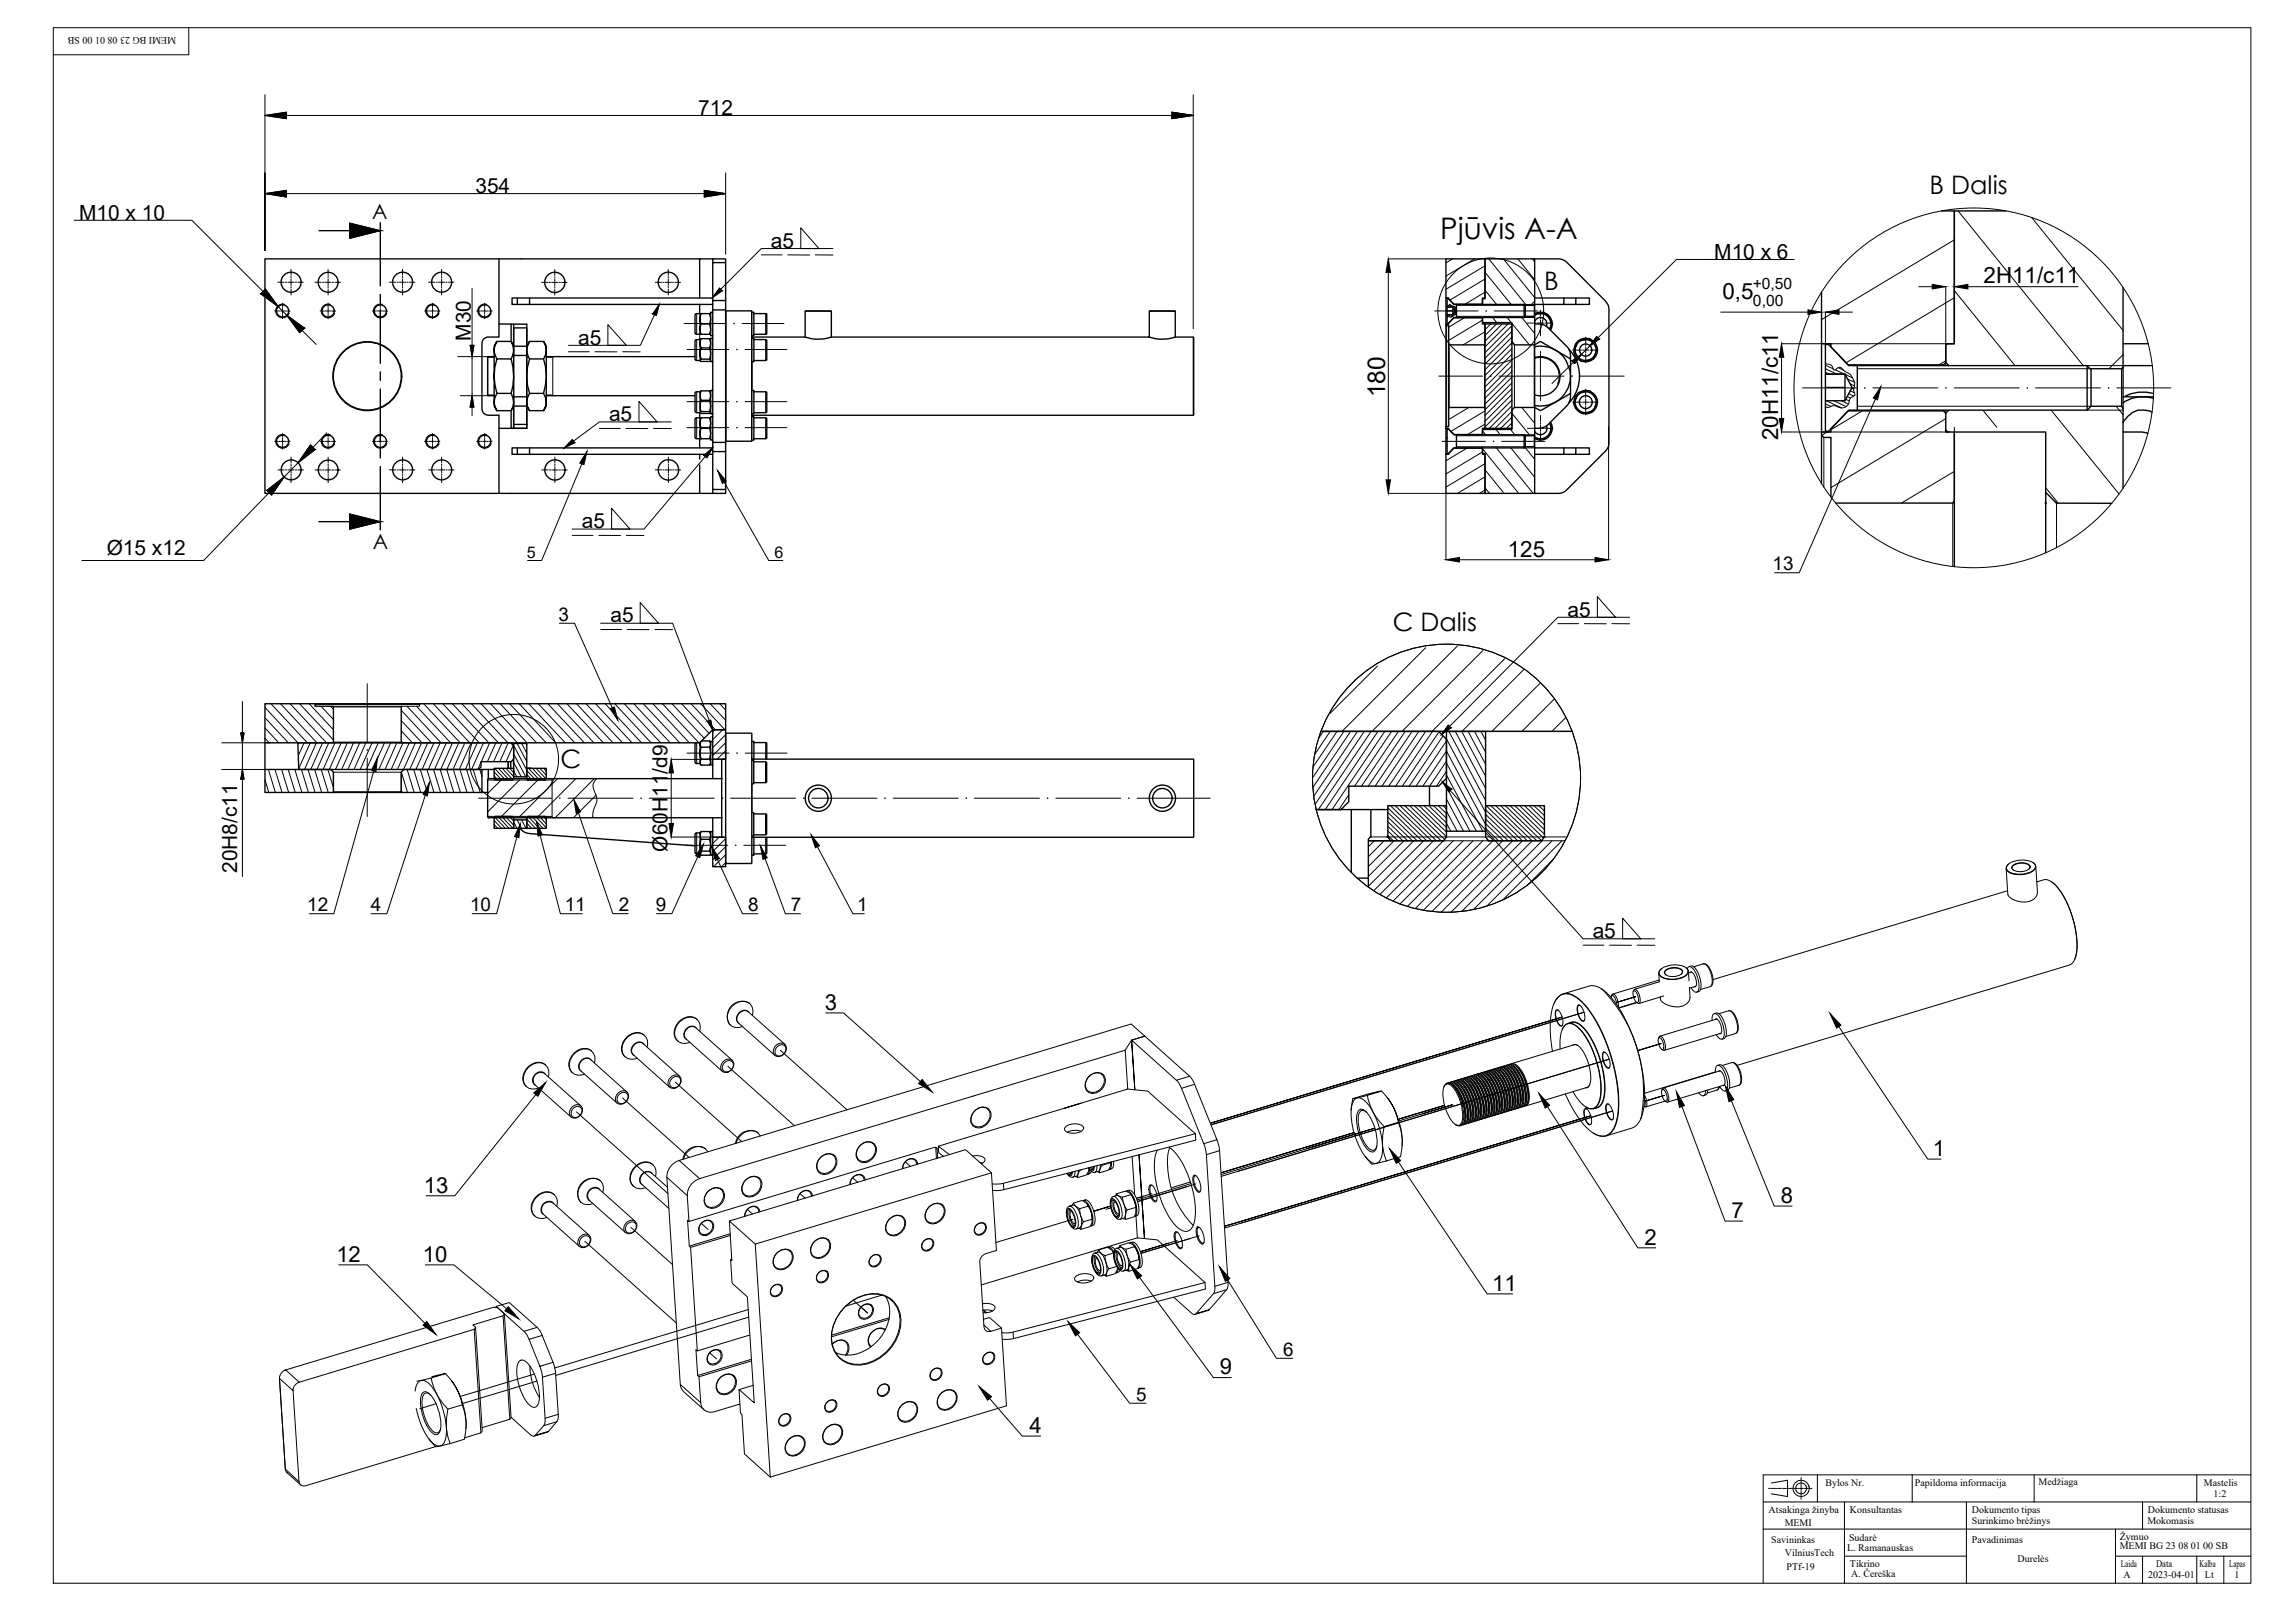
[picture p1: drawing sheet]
<svg xmlns="http://www.w3.org/2000/svg" width="841mm" height="594mm" viewBox="0 0 841 594" stroke-linecap="round" stroke-linejoin="round" font-family="sans-serif">
<defs><g id="words">
<text font-size="11" x="531.5" y="88.1">Pjūvis A-A</text>
<g font-size="9.4">
<text x="712.1" y="71.4">B Dalis</text>
<text x="569.8" y="107">B</text>
<text x="514" y="232.9">C Dalis</text>
<text x="206.8" y="283.6">C</text>
</g>
<text font-size="9.1" x="511.2" y="146.6" transform="rotate(-90 511.2 146.6)">180</text>
<g font-size="8.3">
<text x="732" y="104.6">2H11/c11</text>
<text x="635.7" y="110.3">0,5</text>
<text x="656.3" y="162.5" transform="rotate(-90 656.3 162.5)">20H11/c11</text>
</g>
<g font-size="8.2">
<text x="556.5" y="205.4">125</text>
<text x="304.4" y="372.6">3</text>
<text x="713.2" y="426.5">1</text>
<text x="156.4" y="440.1">13</text>
<text x="657.2" y="443.9">8</text>
<text x="639" y="449.4">7</text>
<text x="606.9" y="459.3">2</text>
<text x="124.1" y="465.6">12</text>
<text x="156" y="465.6">10</text>
<text x="550.6" y="476.3">11</text>
<text x="450.2" y="507.2">9</text>
<text x="379.9" y="528.7">4</text>
</g>
<g font-size="7.7">
<text x="257.7" y="42.4">712</text>
<text x="175.4" y="71.2">354</text>
<text x="29.2" y="81">M10 x 10</text>
<text x="137.3" y="80.9">A</text>
<text x="284.5" y="91.4">a5</text>
<text x="632.6" y="95.5">M10 x 6</text>
<text x="173.7" y="125.8" transform="rotate(-90 173.7 125.8)">M30</text>
<text x="213.3" y="127.2">a5</text>
<text x="224.8" y="155.5">a5</text>
<text x="214.7" y="194.9">a5</text>
<text x="137.6" y="202.5">A</text>
<text x="39.4" y="204.8">Ø15 x12</text>
<text x="578.4" y="227.5">a5</text>
<text x="225.3" y="229.7">a5</text>
<text x="246.3" y="314.2" transform="rotate(-90 246.3 314.2)">Ø60H11/d9</text>
<text x="87.6" y="322.2" transform="rotate(-90 87.6 322.2)">20H8/c11</text>
<text x="587.8" y="346.1">a5</text>
</g>
<g font-size="7">
<text x="654.1" y="210.4">13</text>
<text x="206.1" y="229">3</text>
<text x="113.4" y="336.1">12</text>
<text x="136.8" y="336.1">4</text>
<text x="173.5" y="336.1">10</text>
<text x="208.4" y="336.1">11</text>
<text x="228.3" y="336.1">2</text>
<text x="242" y="336.1">9</text>
<text x="276.1" y="336.1">8</text>
<text x="291.9" y="336.1">7</text>
<text x="316.3" y="336.1">1</text>
</g>
<g font-size="6.9">
<text x="473.5" y="500.2">6</text>
<text x="419.3" y="516.8">5</text>
</g>
<g font-size="5.9">
<text x="194.4" y="206">5</text>
<text x="285.8" y="206">6</text>
</g>
<g font-size="5.8">
<text x="646.8" y="106.6">+0,50</text>
<text x="646.9" y="113">0,00</text>
</g>
<g font-size="3.7">
<text x="34.1" y="13.8" transform="rotate(-180 34.1 13.8)">00 SB</text>
<text x="65" y="13.8" transform="rotate(-180 65 13.8)">MEMI BG 23 08 01</text>
<text x="673.7" y="548.2">Bylos Nr.</text>
<text x="706.7" y="548.2">Papildoma informacija</text>
<text x="752.2" y="548.1">Medžiaga</text>
<text x="813.3" y="548.4">Mastelis</text>
<text x="816.9" y="552.5">1:2</text>
<text x="652.7" y="558.2">Atsakinga žinyba</text>
<text x="658.6" y="563.2">MEMI</text>
<text x="682.7" y="558.2">Konsultantas</text>
<text x="727.7" y="558.2">Dokumento tipas</text>
<text x="727.7" y="562.2">Surinkimo brėžinys</text>
<text x="792.4" y="562.2">Mokomasis</text>
<text x="792.7" y="558.2">Dokumento statusas</text>
<text x="653.7" y="569.2">Savininkas</text>
<text x="682.4" y="568.5">Sudarė</text>
<text x="727.7" y="569.2">Pavadinimas</text>
<text x="782.3" y="568.4">Žymuo</text>
<text x="658.7" y="574.2">VilniusTech</text>
<text x="681.7" y="572.2">L. Ramanauskas</text>
<text x="782.2" y="571.7">MEMI BG 23 08 01</text>
<text x="813.1" y="571.7">00 SB</text>
<text x="659.3" y="579.2">PTf-19</text>
<text x="682.7" y="578.2">Tikrino</text>
<text x="683.1" y="581.8">A. Čereška</text>
<text x="744.5" y="576.5">Durelės</text>
<text x="782.7" y="578.2">Laida</text>
<text x="795.7" y="578.2">Data</text>
<text x="811.7" y="578.2">Kalba</text>
<text x="822.7" y="578.2">Lapas</text>
<text x="783.7" y="582.2">A</text>
<text x="792.7" y="582.1">2023-04-01</text>
<text x="813.7" y="582.2">Lt</text>
<text x="824.7" y="582.2">1</text>
</g>
</g></defs>
<!-- layer: PDF6_Solid Fills -->
<g fill="#000" stroke="#000" stroke-width=".37">
<path d="M97.8 42.6h7.9v1.2zM432.4 41.4l7.9 1.2zM97.8 71.4h7.9v1.3zM97.8 71.4l7.9-1.1v1.1zM259.9 70.3l7.9 1.1h-7.9zM259.9 71.4h7.9l-7.9 1.3zM104.8 176l-3.4 5z"/>
<path d="M105.7 41.4v1.2zM97.8 42.6l7.9-1.2v1.2z"/>
<path d="M432.4 41.4v1.2h7.9zM432.4 42.6h7.9l-7.9 1.2z"/>
<path d="M97.9 106.7l1.3 1.7h-2.9zM96.3 108.4l6.4 4.8-3.5-4.8z"/>
<path d="M105.8 116.3l6.6 4.8h-3.1zM109.3 121.1l1.3 1.7 1.8-1.7z"/>
<path d="M98.5 181h2.9l3.4-5zM98.5 181h2.9l-1.2 1.7z"/>
<path d="M114.6 164.2l1.7 1.7h-2.9zM113.4 165.9l-3.4 4.9 6.3-4.9z"/>
</g>
<!-- layer: PDF6_Geometry -->
<g fill="none" stroke="#000" stroke-width=".37">
<path d="M97.8 35v57.5v-28.7M440.3 35v86.3M97.8 42.6l7.9-1.2v2.4zM97.8 42.6h342.5M432.4 41.4l7.9 1.2-7.9 1.2zM97.8 71.4l7.9-1.1v2.4zM97.8 71.4h170M259.9 70.3l7.9 1.1-7.9 1.3zM267.8 63.8v30M27.4 81.3h43.4l45.9 45.8M129 82.3l11.3 2.8-11.3 2.9zM295.5 84.1l6.7 7.6h-6.7z"/>
<path d="M307.4 91.7h-26.5l-17.9 18M662.1 95.8l-43.4-.1-46 45.8M97.9 106.7l4.8 6.5-6.4-4.8zM105.8 116.3l6.6 4.8-1.8 1.7zM174.2 106.4v47M224.3 119.8l6.8 7.6h-6.8zM243.3 112.3l-7 15.1h-26.6M257.1 115.7v7.7M258.4 115.7h.3M277.4 114.7v48.1M282.5 115.7v7.7M297.1 114.9h9.7"/>
<path d="M424.1 114.9h9.6M534 113.3h.1M536.1 113.3h.1M546.8 112.2v.1M546.8 117.2h.1M548 119v.5M566.2 112.7v4M566.3 111.1l-1.5 1.6M169 131.6h11.2l-.2 .2v14l.2 .2h-10.3M189.6 131.2v15.2M194.4 131.2v15.2M257.1 125.3v7.7"/>
<path d="M258.2 123.4v1.9M258.7 132.5l-.2 .6M261.8 123.4h.5M261.8 132.5l.5 .4M261.8 125l.4 .2M277.5 124.4v.4M277.5 133.5v10.6M282.5 125.3v7.7M440.3 124.4v28.8M534.8 127.3v23M558.9 127.3v23M566.2 127.3v23"/>
<path d="M673.6 138.1h.1M680.9 138.1h.1M717.2 134.6v.3M782.9 136.1v13.8M783.5 130.9l-5.2 5.2M120.6 159.7l-45.4 47.1h-45M188.5 158.1h.1M194.5 145.8l-.1 .2M235.8 148.1l6.7 7.6h-6.7zM247.7 155.7h-26.5l-12.9 9.6M257.1 154.2v7.7M257.1 144.6v7.7"/>
<path d="M277.5 152.7v.5M282.5 154.2v7.7M282.5 144.6v7.7M548 158.1v.4M717.2 151.3v.3M721.2 157.7v1.7M114.6 164.2l1.7 1.7-6.3 4.9zM261.8 161.9h.5M263 165.3l-25.3 29.9h-26.6M536.1 161.4h.1M546.8 160.3v.1M546.8 165.3v.1"/>
<path d="M566.2 160.8v4M98.5 181l6.3-5-4.6 6.7zM129 189.6l11.3 2.9-11.3 2.8zM225.7 187.6l6.8 7.6h-6.8zM221.6 230h26.6M236.2 222.3l6.8 7.7h-6.8zM589.5 220.2l6.7 7.6h-6.7zM601.4 227.8h-26.5l-42.9 43.2M89.5 258.8v64.6M116.3 259.9h38.5v.7h-32M81.8 274.1h18M122.8 274.1h25.4"/>
<path d="M123 273.8h25.1M123 260.9h25.1M187.5 274.1v.2M188.5 274.1v.2M189 274.1v.6M257.1 274.1v7.6M282.5 274v6.1M81.8 283.9h18M123 292.2l-.1 .2h25.3l-.1-.2h-25.1v-7.3h25.1v7.3M177.8 292.4h2.2M177.8 283.9h4.6M180.2 283.9v3.4"/>
<path d="M187.5 281.1v2.4M188.5 281.1v2.4M189.4 280.4l.2 3M194.4 283.4l1.9 .1M266.3 287.2v.1M277.5 280.2v.4M277.5 289.2v10.6M282.5 281.1v7.7M532.4 288.6l51.8 57.8h26.5M201.6 301.8h.1M257.1 307.3v7.8M266.3 301.8h.1"/>
<path d="M282.5 300.3v7.8M282.5 308.9v6.2M505.7 308.8h.1M598.8 338.8l6.7 7.6h-6.7z"/>
<circle cx="135.5" cy="138.8" r="12.5"/>
<circle cx="189.6" cy="280.2" r="16.5"/>
</g>
<!-- layer: 0_punkt_0.25 -->
<g fill="#000" stroke="#000" stroke-width=".37">
<path d="M129 82.3l11.3 2.8h-11.3zM129 85.1v2.9l11.3-2.9z"/>
<path d="M129 189.6l11.3 2.9h-11.3zM129 192.5v2.8l11.3-2.8z"/>
</g>
<!-- layer: Pjuvio -->
<path d="M117.7 85.1h11.3M140.3 82.2v23.3M140.3 108.6v3.2M140.3 115v19M140.3 137.2v3.2M140.3 143.6v19M140.3 165.8v3.2M140.3 172.1v23.4M117.7 192.5h11.3" fill="none" stroke="#000" stroke-width=".51"/>
<!-- layer: 0_Pgr 0.3 -->
<g fill="none" stroke="#000" stroke-width=".51">
<path d="M716.5 77.8h4.7v49h-3.2v7l-.8 .8h-35.2l-6.3-6.6v-1.2h-3.5v-19M740.3 77.8h-19.1v49h-2.6l-.6 .7v6.3l1.2 1.1M184.1 95.5v28.9h-3.9a2.31 2.31 0 0 0-2.4 2.3v24.2a2.31 2.31 0 0 0 2.4 2.3h3.9v28.9M258.2 95.5h-160.4v86.6h170v-1.5M263 96.9v-1.4h4.8v1.4M263 95.5h-4.8v14.5M533.6 95.5h14.4v14.5h-.9v2l-.3 .2h-10.3l-1.9-1.9v-.3h-1zM566.3 95.5h8.6a4.7 4.7 0 0 1 3.4 1.4l14 14a4.5 4.5 0 0 1 1.5 3.5v48.8a4.2 4.2 0 0 1-1.5 3.4l-14 14a4.3 4.3 0 0 1-3.4 1.5h-8.6M184.1 119.5l10.3 .1v38.4l-10.3 .1M188.6 119.6v6.5l-5.2-.1M189.6 119.6v38.5h-1v-6.6a5.9 5.9 0 0 0 0-6.3M190.9 110h-1.9v2.3h1.9"/>
<path d="M195.4 110h-4.5v2.3h4.5M258.2 112.3v3.4M261.8 115.7h-3.1l-.3 2.1a5.3 5.3 0 0 1 0 3.7v-5.8h-1.5l-.4 .5v6.7l.4 .5h1.5v-1.9l.3 1.9h-.3M261.8 119.5a4.5 4.5 0 0 1 0 3.9h-3.1M262.3 115.7h-.5a4.5 4.5 0 0 1 0 3.8h-3.1M263 115.2h-.7v8.7h.7M263 110h-67.6v2.3h67.6M263 110.9h4.8v3.5h-4.8zM263 114.4v48.8h4.8v-48.8M263 110.9v-14h4.8v14M267.8 114.9h9.6v47.8h-9.6M267.9 114.7v48.1"/>
<path d="M277.4 115.2h.8v8.7h-.8M278.2 115.7l4.8 .2v7.3l-4.8 .2M533.6 119.9v-.4h1v-.3l1.9-2h10.3l.3 .3v2h.9l-.2 7.8h-13l-.2-7.2h-.7l-.3-.2v37.7l.3-.2h.7l.2-7.1h13l.2 .3v7.5h-.9v2l-.3 .2h-10.3l-1.9-1.9v-.3h-1v9.5h1v-.3l1.9-1.9h10.3l.3 .2v2h.9v14.5h-14.4v-14.5M533.6 110v9.5M534 110h.4l2.2 2.3h25.8l.5 .5v3.9l-.5 .5h-25.8l-2.2 2.3h-.4v-3.4h2.1l.8-1.4-.8-1.4h-2.1zM534 114.7v-1.4h2.1v2.8M536.1 114.7h-2.1v1.4M537.5 112.3v4.9M547.1 117.2l.2 1.8h10.6v7.2l1 1.1h7.3l.1-.3v23.5M547.1 112.3v-1.9l.9-.2v-14.7h18.3v17M562.4 112.3v4.9M562.8 112.7l3.5-.2v4.5"/>
<path d="M562.9 116.7h3.3l.1 .3v10M566.3 110h10.8v2.3h-10.8M566.3 119.5h1.7a4.3 4.3 0 0 1 3.3 1.5l6.8 6.8a5.6 5.6 0 0 1 1.5 4.6M566.3 116.4a3.8 3.8 0 0 1 4.8 .3 3.8 3.8 0 0 1 .8 4.7M566.3 115.7h4.4l2.3 3.8-1.1 2M566.3 118.5a2.41 2.41 0 0 1 3.2-1.2 2.41 2.41 0 0 1 1.2 3.2M566.6 115.6a4.3 4.3 0 0 1 3.8 0M571 116l.3 .2a4.8 4.8 0 0 1 1.5 3.1M572.8 119.9l-.6 1.9M577.1 110h4.4v2.3h-4.4M581.5 110h5v2.3h-5M783.5 106.1v29.4"/>
<path d="M182.4 131.6h-2.2l-.2 .2v14l.2 .2h2.2M183.4 132.4h5.2a22.2 22.2 0 0 1 0 12.8h-5.2l-.8 1.6-.2 1.6v-18.4a6.8 6.8 0 0 1 1-4 5.5 5.5 0 0 0 0 6.4 20.4 20.4 0 0 0 0 12.8M189.6 127.7l-1-1.7a6.1 6.1 0 0 1 0 6.4M189.6 127.8h4.8v3.4h-4.8zM189.6 127.8v-6.8h4.8v6.8M194.4 127.7l1-1.7a5.6 5.6 0 0 0 0 6.4 20.4 20.4 0 0 0 0 12.8h5.2a20.3 20.3 0 0 0 0-12.8h-5.2M195.4 126h5.2M200.6 132.4a5.5 5.5 0 0 0 0-6.4 12.3 12.3 0 0 1 1 7.3v16.5l-1 1.7a5.5 5.5 0 0 0 0-6.3M201.6 131.6h2.4M256.5 131.6l-52.5 .1M258.4 125.2l-1.7 .2-.2 .4v6.7l.2 .4 1.7 .2M258.4 125.4l.3-.4h3.1a3.6 3.6 0 0 1 0 3.4"/>
<path d="M258.7 128.4h3.1a5.3 5.3 0 0 1 0 4.1h-3.1l-.3-1.9 .3-2.2-.3-1.7v6.3M258.7 125l-.3 1.7v-1.4M262.3 133l-.5 .4-3.3-.2M263 124.8h-.7v8.7h.7M277.4 124.8h.8v8.7h-.8M277.4 124.3l19.7 .1a14.7 14.7 0 0 0 9.6 0h117.4l.1-9.7h9.4l.1 9.7M278.2 125.3h4.4l.4 .3v7.2l-.4 .2h-4.4M297.1 124.4l.1-9.7 9.6 .2v9.5M424.1 124.4a14.3 14.3 0 0 0 9.5 0l6.9 .1-.2 28.7-162.9 .1M534.6 127v23.6M566.3 127.3l2.2-1.3 11.1 6.4a27.3 27.3 0 0 1-.9 10.6 11 11 0 0 1-12.4 6.6M566.3 127.9a11 11 0 0 1 13.3 11.3v6l-11.1 6.3-2.2-1.2"/>
<path d="M566.3 131.9a7.2 7.2 0 0 1 9.4 6.9 7.2 7.2 0 0 1-9.4 6.9M579 128.8l2.4 3.5M580.9 130.3l1 1.7M581.8 133.2a14.6 14.6 0 0 1-2.8 15.5M582.2 126.1a4.3 4.3 0 0 0-1.4 3.5M582.3 125.8l4.3-.8 1.1 1.3a3.9 3.9 0 0 0-5.3 .1 3.9 3.9 0 0 0-.2 5.3l-1.4-1.7zM582.3 132.5l1.2 .7M586.3 125h-.1a4.1 4.1 0 0 0-3.6 .6M586.8 125.1l1.2 .8M587.6 132.7a4 4 0 0 1-3.5 .7M588.1 126.6l1.4 1.8-1.4 4.1-4.4 .9-1.1-1.3a3.9 3.9 0 0 0 5.3-.2 3.9 3.9 0 0 0 .2-5.3zM588.4 126.4l.9 1.6"/>
<path d="M589.4 128.7a4 4 0 0 1-1.3 3.7M672.2 126.8v32.6M673.6 127.1h1.2l7.5 7.8h87.9l1.5 1.5v13.5l-1.5 1.4h-87.9l-7.5 7.8h-1.2v-11.2h7.3l2.6-4.9-2.6-4.9h-7.3zM685.4 134.9v16.4M770.2 134.9v16.4M771.4 136.1h11.5l.6-.6v15.3M783.5 126.8h9.2M783.5 134.9h10.7M182.4 148.4l.3 1.7 .7 1.4-1-1.7zM189.6 156.6v-10.2h4.8v10.2M189.6 156.6h4.8v1.5h-4.8zM195.4 145.2a5.5 5.5 0 0 0 0 6.3l-1-1.7h-4.8l-1 1.7h-5.2"/>
<path d="M195.4 151.5h5.2M201.6 146h54.9M258.2 152.3v1.9M258.4 144.6l.3-.4h3.1a3.8 3.8 0 0 1 0 3.5M258.4 154.2h.3M258.7 151.9l-.3 .3v-7.6l-1.7 .1a19.1 19.1 0 0 0-.2 6.6l.2 .8 1.7 .2M258.7 147.7h3.1a5.3 5.3 0 0 1 0 4.2h-3.1l-.3-2zM258.7 144.2a4.6 4.6 0 0 0 0 3.5M261.8 154.2h-3.1l-.3 2.1a5.1 5.1 0 0 1 0 3.6v-5.7h-1.7a21.2 21.2 0 0 0-.2 7l.2 .6 1.7 .1v-2l.3 2h3.1a4.5 4.5 0 0 0 0-3.8h-3.1M261.8 151.9l.5 .3-.5 .3h-3.1l-.3-.3M261.8 144.2l.5 .4M262.3 154.2h-.5a4.7 4.7 0 0 1 0 3.9"/>
<path d="M263 153.7h-.7v8.7h.7M263 144.1h-.7v8.6h.7M277.4 153.7h.8v8.7h-.8M277.4 144.1h.8v8.6h-.8M278.2 154.2h4.4l.4 .2v7.2l-.3 .3h-4.5M278.2 144.6l4.8 .1v7.3l-.5 .3h-4.3M533.6 157.6v.5M534 158.1h.4l2.2 2.3h25.8l.5 .5v3.9l-.5 .5h-25.8l-2.2 2.3h-.4zM548 150.6v-31.1h9.9v38.6h-9.9M570.7 157.1a2.41 2.41 0 0 1-1.2 3.1 2.41 2.41 0 0 1-3.2-1.1M571.9 156.2a3.8 3.8 0 0 1-3.4 5.7M571.9 156.1l1.1 2-2.3 3.8h-2.2"/>
<path d="M572.2 155.8l.6 1.9M572.8 158.3v.3a3.9 3.9 0 0 1-1.8 2.9M579.6 145.2a5.9 5.9 0 0 1-1.5 4.6l-6.8 6.8a5.2 5.2 0 0 1-3.3 1.5h-1.7M580.9 149.4a4 4 0 0 0 2.4 2.9M582.2 145.2a4.4 4.4 0 0 0-1.4 3.6M582.4 144.9l4.4-.7 1.8 2.2 .9 1.3-1.6 4.2-4.3 .6-1.5-1.6-1.3-1.8zM586.5 144.2a4.3 4.3 0 0 0-3.8 .6M587 144.5l.2 .2a4 4 0 0 1 2.1 2.7M587.6 152a4.7 4.7 0 0 1-3.8 .5M589.5 148v.2a4.1 4.1 0 0 1-1.4 3.4M673.6 143v-4.9h7.3v9.8M680.9 143h-7.3v4.9"/>
<path d="M718 158.7l.7 .7M719.2 151.3l-1.2 1.2M771.7 149.9h11.2l.6 .9v29.3M783.5 159.4h6.9l2.2 .5M783.5 146.4h11.2M794.1 152.1a7.7 7.7 0 0 0-8.9 1.5l-1.7 2.4M794.6 146.9a12.4 12.4 0 0 0-11.1 1.8M794.7 145.2a14.4 14.4 0 0 0-10.4 1M190.9 165.3h-1.9v2.3h1.9M195.4 165.3h-4.5v2.3h4.5M258.2 161.9v3.4M258.2 167.6v1.8"/>
<path d="M258.2 171.6v10.5M258.4 161.9h.3M261.5 167.6h1.5M263 165.3h-67.6v2.3h64.8M263 163.2v3.4h4.8v-3.4M263 166.6v14h4.8v-14M537.5 160.4v4.9M547.1 160.4l.2-1.9h10.6v-7.1l1-1.1h7.3l.1 10.3M562.4 160.4v4.9M562.8 160.8l3.5-.2v4.5l-.1-.3h-3.3M566.3 165.1v17h-18.3v-14.7l-.9-.2v-1.9M566.3 165.3h10.8v2.3h-10.8"/>
<path d="M566.3 161.2l2.2 .7h-2.2M570.4 161.9a4.1 4.1 0 0 1-3.8 .1M577.1 165.3h4.4v2.3h-4.4M581.5 165.3h5v2.3h-5M672.2 160.6v-1.2h3.5v-1.1l6.3-6.7h35.2l.8 .9v6.9h3.2v25.4l-.6 .8h-43.2M672.2 178.5v-17.9l.9 .8h2.6v22.1M263 180.6v1.5M754.9 181.7l4 4h20.4M754.9 204v-44.6h-33.7v49.7M116.1 259.7l.2 .9h6.5l.2 .3v12.9l-.2 .3h-25M154.8 259.9l.2-.2h112.8v3.2M155 259.7h-57.2v24.2"/>
<path d="M109.9 274.1h78.7l1 1.2v4.8l-1 1h-11.1v1.9l-.9 .9h-66.4zM148.2 260.6v13.5h110l4.8-4.8h4.8v10.8h-4.8v7.2M189.6 274.3h4.8v12.3h-4.8zM256.8 274.1l-.3 .4 .1 7 .3 .2h1.5l.3 .6h3.1M258.4 274.5l.3 1.2-.3 2.2zM258.5 273.7l-.2 .3 .1 .5 .2-.8M258.9 273.4h2.9M261.8 275.7l.5 2.2v4.3h.7M262.3 274l-.5-.6a1.75 1.75 0 0 1 0 2.3h-3.1M263 273.6h-.7v4.3l-.5 2.2a1.64 1.64 0 0 1 0 2.2l.5-.6M267.8 263.2v6.1h-4.8v10.8M277.4 273.6h.8v6.5"/>
<path d="M278.2 274h4.4l.4 .3v5.8M533.8 269.9h14.4v36.8h-14.4zM580.1 269.9h-92.6h43.4l2.9 2.9v14.4l-2.9 2.9h-33.2v5.7l-2.8 2.9h-9.2h13v23.3M97.8 283.9h24.3l.9 1v7.3l-.1 .2h-25.1zM122.9 292.4h25.3l-.1-7.5 .9-1h28.8v8.5h-29.6M177.8 292.4h2.2M177.8 283.9h4.6M180.2 287.3h86.2l-.1-7.1 1.5-.2 .1-9.5h9.5l.1 9.6h162.8l.2 28.8h-163l-.1 9.7h-9.5l-.1-9.6-1.5-.1 .1-7.1h-86.2l-.2-.3v-13.9zM180.2 283.9v3.4M182.4 283.5h7.2v3.8l-.4 .5h-6.5l-.3-.5zM187.5 281.1v2.4M188.5 281.1v2.4"/>
<path d="M194.4 283.5h7.2v3.8l-.3 .5h-6.6l-.3-.5zM258.7 280.1l-.3 1 .3 1.2M261.8 280.1h-3.1l-.3-2.2v3.8M266.3 287.2v14.6M267.8 280.1v28.8M277.4 280.6h.8v8.6h-.8M277.4 299.8h.8v8.7h-.8M277.4 280v29M278.2 281.1h4.4l.3 .2v7.2l-.3 .3h-4.4M498.7 298.7h13.5M505.9 298.7v10.1M512.2 297.3h21.6v11.5l-1 1.5h-19.6l-1.3-1.5h.3z"/>
<path d="M527.5 290.1v7.2M548.2 297.3h21.7v11.5l-1 1.4-19.7 .1-1-1.5zM182.7 301.2h6.5l.4 .6v3.8h-7.2v-3.8zM189.6 302.5h4.8v3.1h-4.8zM191.8 305.6l.6 .6a4.3 4.3 0 0 0 3 1.4l61.1 4.5M194.4 301.6l.3-.4h6.6l.3 .6v3.8h-7.2v-3.8M258.4 307.3v4.6l.3-2.2M258.7 306.8l-.3 .5h-1.4l-.5 .5v6.8l.2 .4 1.7 .1 .1 .2M258.7 314a1.03 1.03 0 0 0 0 1.6h3.1l.5-.5M261.8 306.8a2.65 2.65 0 0 1 0 2.9M261.8 314h-3.1l-.3-2.1v3.2M262.3 307.3l-.5-.5h-3.1l-.2 .7 .2 2.2h3.1a5.8 5.8 0 0 1 0 4.3l.5 .8"/>
<path d="M263 306.8h-.7v8.8h.7M263 301.8v7.1h4.8v10.9h-4.8v-10.9M278.2 300.3l4.7 .2v7.3l-.4 .3h-4.3M278.2 308.9v6.7h-.8M283 308.9v5.9l-.4 .3h-4.4M505.7 308.8l-.7 .8v17.7M500.8 324h4.2"/>
<circle cx="104.3" cy="114.7" r="2.25"/>
<circle cx="107.4" cy="104.1" r="3.7"/>
<circle cx="121.1" cy="104.2" r="3.7"/>
<circle cx="121.1" cy="114.7" r="2.25"/>
<circle cx="140.4" cy="114.7" r="2.25"/>
<circle cx="148.6" cy="104.1" r="3.7"/>
<circle cx="159.6" cy="114.7" r="2.25"/>
<circle cx="163" cy="104.1" r="3.7"/>
<circle cx="178.9" cy="114.7" r="2.25"/>
<circle cx="204.7" cy="104.2" r="3.7"/>
<circle cx="246.6" cy="104.2" r="3.7"/>
<circle cx="135.5" cy="138.8" r="12.7"/>
<circle cx="585.2" cy="129.2" r="2.25"/>
<circle cx="585.2" cy="148.4" r="3.9"/>
<circle cx="585.2" cy="148.4" r="2.38"/>
<circle cx="104.3" cy="162.8" r="2.25"/>
<circle cx="107.4" cy="173.4" r="3.7"/>
<circle cx="121.1" cy="162.8" r="2.25"/>
<circle cx="121.1" cy="173.4" r="3.7"/>
<circle cx="140.4" cy="162.8" r="2.25"/>
<circle cx="148.6" cy="173.4" r="3.7"/>
<circle cx="159.6" cy="162.8" r="2.25"/>
<circle cx="163" cy="173.4" r="3.7"/>
<circle cx="178.9" cy="162.8" r="2.25"/>
<circle cx="204.8" cy="173.4" r="3.7"/>
<circle cx="246.7" cy="173.4" r="3.8"/>
<circle cx="302" cy="294.5" r="4.8"/>
<circle cx="302" cy="294.5" r="3.6"/>
<circle cx="429" cy="294.5" r="4.8"/>
<circle cx="429" cy="294.5" r="3.6"/>
</g>
<!-- layer: 0_Pen_No__1 -->
<g fill="none" stroke="#000" stroke-width=".37">
<path d="M19.7 10.2h811v574h-811zM722.6 77.8l46.2 57.1M280.9 94h7.7M290.7 94l8.1 .1M300.9 94l6.5 .1M512.3 95.5h21.3M536.1 95.5l-2.5 1.5M544.2 95.5l-10.6 6.4M548 98.1l-14.4 8.6M549.4 95.5l13.9 17.2M554.8 95.5l11.5 14.3M560.1 95.5l6.2 7.7"/>
<path d="M565.5 95.5l.8 1.1M721.2 88.5l-49 29.4M749.8 80.3l33.7 41.6M105.1 112.3a2.55 2.55 0 0 0-3.2 1.6 2.55 2.55 0 0 0 1.6 3.3 2.55 2.55 0 0 0 3.2-1.6M121.9 112.3a2.55 2.55 0 0 0-3.2 1.6 2.55 2.55 0 0 0 1.6 3.3 2.55 2.55 0 0 0 3.2-1.6M141.2 112.3a2.55 2.55 0 0 0-3.3 1.6 2.55 2.55 0 0 0 1.6 3.3 2.55 2.55 0 0 0 3.3-1.6M160.4 112.3a2.55 2.55 0 0 0-3.2 1.6 2.55 2.55 0 0 0 1.6 3.3 2.55 2.55 0 0 0 3.2-1.6M179.7 112.3a2.55 2.55 0 0 0-3.3 1.6 2.55 2.55 0 0 0 1.6 3.3 2.55 2.55 0 0 0 3.3-1.6M243.3 112.3l-1.1 4.1-1.3-.6zM265.5 106.3l1 1-3.5 2.4zM512.3 100.5v76.6M533.6 119.9l.3 .2h.7"/>
<path d="M534 116.6l.5 .2M534 113.2l.1 .1M534.2 116.1l1.6 .8M534.8 112.5l2.2 1M535.2 113.3l-1.2-.6 .5 .1 .5-.5 1.1 .6a.9 .9 0 0 1 1 1.2l.1 .9a.9 .9 0 0 1-.7 1.4 1.76 1.76 0 0 1-2.2 .5l-.3 .1M535.4 116.1l.9 .4M536.2 116l.6 .2M536.4 113.8l.8 .4M536.5 115.5l.8 .4M536.7 115.1l.5 .2M536.8 114.6l.4 .1M537.2 114.7l.1 .1"/>
<path d="M537.5 112.7h25.3M537.5 116.7h25.4M540.4 117.2l-5.8 3.5M547.1 118.1l-12.5 7.5M548 107.1l4.3 5.2M548 100.4l9.6 11.9M548 107.8l-7.4 4.4M548 103l-12.9 7.7M548 119.5h.1M550.1 119.5l-2.1 2.2M550.8 117.2l1.5 1.8M552.2 119.5l-4.2 4.3"/>
<path d="M554.4 119.5l-6.4 6.4M556.2 117.2l1.5 1.8M556.5 119.5l-8.5 8.5M557.9 119.3l6.5 8M561.6 117.2l4.7 5.9M562.4 112.3h3.9M562.4 117.2h3.9M635 115.2h32.2M672.2 115.2v13.5M673.6 115.2v13.5M678.7 115.2h4.9M708 105.8h5"/>
<path d="M718 105.8v21M721.2 107.2l22.4 27.7M721.2 109.9l-39.8 23.9M721.2 105.8v21M726.2 105.8h40.7M173.5 127.4h1.4l-.7 4.2zM180 131.8h2.4M201.6 131.8h2.4M204 131.6v14.4M209.8 129.8h7.7M219.6 129.8h8.1M229.8 129.8h6.5"/>
<path d="M533.9 120.1v37.3M547.8 127.3v23M548 122.4l-8.1 4.9M557.9 124.4l-9.9 9.9M557.9 126.5l-9.9 9.9M557.9 128.6l-9.9 9.9M557.9 130.7l-9.9 10M557.9 132.8l-9.9 10M557.9 135l-9.9 9.9M557.9 137.1l-9.9 9.9M557.9 126l1.1 1.3M557.9 120.2l-9.9 9.9"/>
<path d="M557.9 122.3l-9.9 9.9M557.9 139.2l-9.9 9.9M566.3 132.2a6.9 6.9 0 0 1 7.3 2 6.9 6.9 0 0 1 1.2 7.3M580.1 133.2l3.5-2.4-2.5 3.4zM589.2 124.2l1 1-3.5 2.4zM657.4 126.8h62.2M657.4 131.8v22.6M673.6 134.3a2.61 2.61 0 0 1 3.1 2.2h.4a2.18 2.18 0 0 1 2.3-.8l1.7 1.5a5.1 5.1 0 0 1 3.3 3.9l.1 .7a4.5 4.5 0 0 0 0 3.9l-.3 .4a2.62 2.62 0 0 0-2 2.9 3.1 3.1 0 0 1-4.7 .8 3.7 3.7 0 0 0-2.9 .5l-1-.2M673.6 137.4l1.6 .7M673.6 136.1l4.4 2M673.6 134.8l2.9 1.3M677.2 136.4l3.5 1.7"/>
<path d="M678.3 135.7l2.1 .9M680.9 138.2l2.7 1.2M681.8 139.9l2.6 1.2M685.4 136.1h86M718 133.1l-2.5 1.5M718 133.8v1.1M770.2 134.9h13.3M174.2 146l.7 4.2h-1.4zM180 145.8h2.4M201.6 145.8h2.4M221.2 158.1h7.7M231 158.1h8.1"/>
<path d="M241.2 158.1h6.5M542 150.3l-7.4 4.5M546.6 150.3h1.2l.2 .3M547.1 159l1.2 1.4M548 156.5l-6.4 3.8M548 151.6l-12.6 7.6M552.1 158.5l1.5 1.9M557.4 158.5l1.6 1.9M557.9 152.5l6.8 8.3M557.9 141.3l-9.9 9.9M557.9 143.4l-9.9 9.9M557.9 145.5l-9.9 9.9"/>
<path d="M557.9 147.6l-9.9 9.9M557.9 149.7l-8.3 8.4M557.9 151.8l-6.2 6.3M557.9 153.9l-4.1 4.2M557.9 156.1l-2 2M561.6 150.3l4.7 5.9M593.6 157.4v49.1M657.4 159.4h62.2M673.6 149l2.1 1M674 147.9l5.6 2.6M674.3 159.4l-2 1.2M676.7 147.9l4.6 2.1"/>
<path d="M679.5 147.9l2.6 1.2M681.1 147.3l1.4 .7M681.7 146.3l1.2 .6M682.2 145.3l1.9 .9M682.7 141.6l1.6 .8M682.8 144.2l1.5 .7M683.3 143.2l.8 .3M685.4 149.9h86.3M687.2 151.6l-11.5 7M692.1 147.2l-28.1 64.1h-9.1M718 154.5l-42.3 25.4M718 151.3v1.2"/>
<path d="M731.7 151.3l5.2 6.4M756.9 151.3l25.1 31M770.2 151.3h13.3M781 149.9l2.5 3.1M105.1 160.4a2.55 2.55 0 0 0-3.2 1.6 2.55 2.55 0 0 0 1.6 3.3 2.55 2.55 0 0 0 3.2-1.6M121.9 160.4a2.55 2.55 0 0 0-3.2 1.6 2.55 2.55 0 0 0 1.6 3.3 2.55 2.55 0 0 0 3.2-1.6M141.2 160.4a2.55 2.55 0 0 0-3.3 1.6 2.55 2.55 0 0 0 1.6 3.3 2.55 2.55 0 0 0 3.3-1.6M160.4 160.4a2.55 2.55 0 0 0-3.2 1.6 2.55 2.55 0 0 0 1.6 3.3 2.55 2.55 0 0 0 3.2-1.6M179.7 160.4a2.55 2.55 0 0 0-3.3 1.6 2.55 2.55 0 0 0 1.6 3.3 2.55 2.55 0 0 0 3.3-1.6M211.2 162.2l.8 1.1-3.7 2zM214.7 171.2l-14.8 35.6h-5.2M259.8 168l3.2-2.7-2.1 3.6z"/>
<path d="M267.3 178l16.4 28.8h5.2M537.5 160.8h25.3M537.5 164.8h25.4M541.4 165.4l-7.8 4.6M547.1 165.6l13.3 16.5M547.1 166.8l-13.5 8.1M548 173.4l7.1 8.7M548 176l-10.1 6.1M548 171.1l-14.4 8.6M552.2 165.3l13.6 16.8M557.6 165.3l8.7 10.8M562.4 160.4h3.9"/>
<path d="M562.4 165.3h3.9M562.7 165l3.6 4.5M672.2 160.6l.9 .8h2.6M673.1 161.4v18.4M721.2 173.9l-19.5 11.7M754.9 180l4.6 5.6M211.2 197.5h7.6M220.9 197.5l8.1 .1M231.1 197.5l6.5 .1M512.3 182.1h21.3v24.4M548 180l1.7 2.1M548 180.8l-2.1 1.3"/>
<path d="M720.6 185.6v23.4M758.9 185.7v16.4M538.6 206.5h50M206.4 230h5.6l14 31.2M221.7 232.3h7.7M231.5 232.3h8.1M241.7 232.3h6.5M248.2 230l14.8 39.3M526.1 239l-30.9 30.9M537.8 238.4l-31.5 31.5M574.9 230.1h7.7M584.7 230.1l8.1 .1"/>
<path d="M594.9 230.1l6.5 .1M100 259.7l13.4 14.4M103.5 259.7l13.5 14.4M107 259.7l13.5 14.4M110.6 259.7l12.4 13.4M114.1 259.7l8.9 9.6M156.4 259.7l13.4 14.4M159.9 259.7l13.4 14.4M163.4 259.7l13.5 14.4M166.9 259.7l13.5 14.4M170.5 259.7l13.4 14.4M174 259.7l13.4 14.4"/>
<path d="M177.5 259.7l13.5 14.4M181 259.7l13.5 14.4M184.6 259.7l13.4 14.4M188.1 259.7l13.4 14.4M191.6 259.7l13.4 14.4M195.1 259.7l13.5 14.4M198.7 259.7l13.4 14.4M202.2 259.7l13.4 14.4M205.7 259.7l13.4 14.4M209.2 259.7l13.5 14.4M212.8 259.7l13.4 14.4M216.3 259.7l13.4 14.4"/>
<path d="M219.8 259.7l13.4 14.4M223.3 259.7l13.5 14.4M226.9 259.7l13.4 14.4M230.4 259.7l13.4 14.4M233.9 259.7l13.4 14.4M237.4 259.7l13.5 14.4M240.9 259.7l13.5 14.4M244.5 259.7l13.4 14.4M248 259.7l11.9 12.7M251.5 259.7l10.2 10.9M255 259.7l9 9.6M258.6 259.7l8.9 9.6"/>
<path d="M262.1 259.7l5.7 6.1M265.6 259.7l2.2 2.3M508.3 245.8l-17.5 17.4M547.2 240l-29.8 29.9M555.3 243.1l-26.9 26.8M562.4 247l-22.9 22.9M568.4 252l-17.8 17.9M573.5 258l-11.9 11.9M88.9 270.5l1.2 .1-.6 3.5zM97.8 272.4l1.6 1.7M97.8 268.6l5.1 5.5M97.8 264.8l8.6 9.3"/>
<path d="M97.8 261l12.1 13.1M112.2 274.1l-2 4.4M114.5 274.1l-4.3 9.5M116.8 274.1l-4.4 9.8M118.5 260.6l4.5 4.9M119 274.1l-4.3 9.8M121.3 274.1l-4.3 9.8M122 260.6l1 1.1M123.6 274.1l-4.4 9.8M125.9 274.1l-4.4 9.8M128.2 274.1l-4.4 9.8M130.5 274.1l-4.4 9.8"/>
<path d="M132.7 274.1l-4.3 9.8M135 274.1l-4.4 9.8M137.3 274.1l-4.4 9.8M139.6 274.1l-4.4 9.8M141.9 274.1l-4.4 9.8M144.2 274.1l-4.4 9.8M146.5 274.1l-4.4 9.8M148.1 273.4l.6 .7-4.3 9.8M148.1 269.7l4.1 4.4M148.1 265.9l7.6 8.2M148.1 262.1l11.1 12M150.2 260.6l12.6 13.5"/>
<path d="M151 274.1l-4.4 9.8M153.3 274.2l-4.4 9.7M153.7 260.6l12.6 13.5M155.5 274.2l-4.3 9.7M157.8 274.2l-4.3 9.7M160.1 274.2l-4.3 9.7M162.4 274.2l-4.3 9.7M164.6 274.3l-4.3 9.6M166.9 274.3l-4.3 9.6M169.2 274.3l-4.3 9.6M171.5 274.3l-4.3 9.6M173.7 274.4l-4.2 9.5"/>
<path d="M176 274.3l-4.2 9.6M178.3 274.3l-4.3 9.6M180.6 274.3l-3 6.8M182.9 274.3l-3 6.8M185.2 274.3l-3 6.8M187.4 274.3l-2.9 6.8M189.4 275.1l-2.7 6M189.6 279.8l-.3 .5M189.6 278.2l4.4 8.4M189.6 275.1l4.8 9.1M190.8 274.3l3.6 6.7M192.5 274.3l1.9 3.6"/>
<path d="M194.2 274.3l.2 .4M261.1 266.2l1.1-.5 .8 3.6zM263.7 269.3l-.7 .7M266.7 269.3l-3.7 3.6M267.8 271.1l-4.8 4.8M267.8 274.1l-4.8 4.7M267.8 277l-3.1 3.1M267.8 280l-.2 .1M487.5 269.9h92.6M488.4 269.9l-1.8 2.6M490.9 269.9l-5.8 8.5M493.4 269.9l-8.9 13.1"/>
<path d="M495.9 269.9l-11.5 17.1M498.4 269.9l-13.9 20.7M500.9 269.9l-16.1 23.9M503.5 269.9l-18.2 26.9M506 269.9l-19.5 28.8M508.5 269.9l-19.5 28.8M511 269.9l-19.4 28.8M513.5 269.9l-13.6 20.2M516.1 269.9l-13.7 20.2M518.5 269.9l-13.6 20.2M521.1 269.9l-13.6 20.2M523.6 269.9l-13.6 20.2"/>
<path d="M526.1 269.9l-13.6 20.2M528.6 269.9l-13.6 20.2M531 270l-13.5 20.1M532.5 271.5l-12.5 18.6M533.8 277.1l14.4 27.1M533.8 272.6l14.4 27.2M533.8 273.4l-11.3 16.7M533.8 277.1l-8.7 13M534.5 267.6l.9 1-3.4 2.4zM534.7 269.9l13.5 25.4M537 269.9l11.2 21M539.4 269.9l8.8 16.5"/>
<path d="M541.8 269.9l6.4 12.1M544.1 269.9l4.1 7.7M546.5 269.9l1.7 3.2M577.8 264.8l-5.1 5.1M89.5 283.9l.5 3.6h-1.1zM97.8 287.7l1.4 4.7M99 283.9l2.6 8.5M101.5 283.9l2.6 8.5M103.9 283.9l2.6 8.5M106.3 283.9l2.7 8.5M108.8 283.9l2.6 8.5M111.2 283.9l2.6 8.5"/>
<path d="M113.7 283.9l2.6 8.5M116.1 283.9l2.6 8.5M118.5 283.9l2.6 8.5M121 283.9l2 6.8M138 284.4l-14.8 52.8h-9M148.1 284.9l2.3 7.5M150.2 283.9l2.6 8.5M152.7 283.9l2.6 8.5M155.1 283.9l2.6 8.5M157 293.4l-14.2 43.8h-5.9M157.6 283.9l2.6 8.5M160 283.9l2.6 8.5"/>
<path d="M162.4 283.9l2.6 8.5M164.9 283.9l2.6 8.5M167.3 283.9l2.6 8.5M169.7 283.9l2.6 8.5M172.2 283.9l2.6 8.5M174.6 283.9l2.6 8.5M177.1 283.9l.7 2.6M177.5 281.3l-1.2 2.6M180 287.8h23.7M182.4 286.3l.9 1M182.4 284.8l2.3 2.5M182.5 283.5l3.6 3.8"/>
<path d="M183.9 283.5l3.6 3.8M184.9 287.8l-4.9 5M185.3 283.5l3.6 3.8M186.7 283.5l2.9 3.1M188.1 283.5l1.5 1.6M189.5 283.5l.1 .1M189.6 284.5l1.1 2.1M189.6 281.3l2.8 5.3M191.7 287.8l-11.7 11.8M194.4 287.3h.1M194.4 285.8l1.4 1.5M194.4 284.3l2.8 3"/>
<path d="M195.1 283.5l3.5 3.8M196.5 283.5l3.5 3.8M197.9 283.5l3.5 3.8M198.5 287.8l-13.4 13.4M199.2 283.5l2.4 2.5M200.6 283.5l1 1M203.7 287.3v14.5M205.7 287.3l-13.9 13.9M212.5 287.3l-13.9 13.9M213.4 299.8l12.8 37.3h5.6M219.3 287.3l-14.4 14.5M219.9 293.4l-8.3 8.4"/>
<path d="M220.1 287.3a3.8 3.8 0 0 0-.6 5.2 5.4 5.4 0 0 1-.3 6l-.4 3.3M247.7 280.2h18.6M247.7 285.2v18.7M497.7 293.3l-3.6 5.4M512.2 299.8l10.8 10.5M512.2 298.1l12.6 12.2M513.1 297.3l13.4 13M514.9 297.3l13.4 13M516.6 297.3l13.5 13M518.4 297.3l13.4 13M520.2 297.3l12.9 12.5M521.9 297.3l11.9 11.4"/>
<path d="M523.7 297.3l10.1 9.7M525.5 297.3l8.3 8M527.2 297.3l6.6 6.3M529 297.3l4.8 4.6M530.8 297.3l3 2.9M532.3 288.6l3.4 2.6-1.1 .9zM532.5 297.3l1.3 1.2M533.8 286l11 20.7M533.8 281.5l13.4 25.2M533.8 299.3l3.9 7.4M533.8 294.9l6.3 11.8M533.8 290.4l8.7 16.3"/>
<path d="M533.8 280.9l-6.2 9.2M533.8 284.6l-3.7 5.5M548.2 298.8l11.9 11.5M548.4 297.3l13.5 13-26.5 26.4M550.2 297.3l13.4 13M552 297.3l13.5 13-26.1 26M553.7 297.3l13.5 13M555.5 297.3l13.4 12.9M557.3 297.3l12.3 11.9M559 297.3l10.9 10.5M560.8 297.3l9.1 8.8M562.6 297.3l7.3 7.1"/>
<path d="M564.3 297.3l5.6 5.4M566.1 297.3l3.8 3.7M567.9 297.3l2 2M569.6 297.3l.3 .3M180 301.2h23.7M182.4 304.2l1.3 1.4M182.4 302.7l2.7 2.9M182.8 301.8l3.7 3.8M184.2 301.8l3.7 3.8M185.6 301.8l3.7 3.8M187 301.8l2.6 2.7M188.4 301.8l1.2 1.2"/>
<path d="M189.6 303.3l1.2 2.3M190.7 308.9l-7.4 28.2h-9.1M190.8 302.5l1.7 3.1M192.5 302.5l1.6 3.1M194.1 302.5l.3 .5M194.4 305.2l.4 .4M194.4 303.7l1.8 1.9M194.4 302.2l3.2 3.4M195.4 301.8l3.6 3.8M196.8 301.8l3.6 3.8M198.1 301.8l3.5 3.7M199.4 308.3l7.4 28.9h8.1"/>
<path d="M199.5 301.8l2.1 2.2M200.9 301.8l.7 .7M218.7 301.4l-.3 .4M247.7 308.9h18.6M257.5 316.1l-9.6 21h-5.6M264.8 317.1l9.2 20.1h5.7M265.3 308.9l-2.3 2.4M267.8 309.5l-4.8 4.7M267.8 312.4l-4.8 4.8M267.8 315.4l-4.5 4.4M267.8 318.3l-1.5 1.5M282.3 316.8l7.5 20.4h5.6"/>
<path d="M301.7 312.4l13 24.8h4.2M507.1 310.3l-2.1 2.2M510.8 310.3l-5.8 5.8M512.2 308.3l2 2M512.2 306.6l3.7 3.7M512.2 304.9l5.5 5.4M512.2 303.2l7.3 7.1M512.2 301.5l9.1 8.8M512.2 308.8h21.6M514.4 310.3l-9.4 9.4M518.1 310.3l-13.1 13.1M521.7 310.3l-16.7 16.7"/>
<path d="M525.4 310.3l-18.5 18.4M529 310.3l-19.8 19.8M532.6 310.3l-21.1 21.1M533.8 303.7l1.6 3M536.3 310.3l-22.2 22.2M539.9 310.3l-23.3 23.3M543.6 310.3l-24.3 24.2M547.2 310.3l-25 25M548.2 307.3l3.1 3M548.2 305.6l4.8 4.7M548.2 303.9l6.6 6.4M548.2 302.2l8.4 8.1"/>
<path d="M548.2 300.5l10.1 9.8M548.2 308.8h21.7M548.6 309.4l.9 .9M550.9 310.3l-25.6 25.6M554.5 310.3l-26.1 26.1M558.2 310.3l-26.4 26.3M569.1 310.3l-25.4 25.3M572.7 310.3l-24.1 24.1M573.4 316.9l-9.8 9.8M576.4 310.3l-21.8 21.8M577.6 310.2l-72.6 .1h8.2M584.2 348.8h7.7"/>
<path d="M594 348.8h8.1M604.2 348.8h6.5M304.7 373.8h6.6l28.3 25.3M678.6 378.8l32.8 48.9h4.9M197.7 403.9l-29.9 37.3h-10.5M362.7 418l-6.3 1.9M571.1 408.3l33.3 52.1h6.6M620.7 408.3l15.9 42.3h6.5M638.9 406.1l15.8 38.9h6.6M516.1 428.7l32.7 48.7h9.4M125 466.7h10.5l21.3 21.6M156.9 466.7h10.6l19.5 16.2"/>
<path d="M420.5 471.3l27.3 37h6.6M453 472.3l18 28.9h6.1M397.7 492.3l19.2 25.5h6M365.2 516l12 13.9h6.9M105.3 542.1l5 4.7M105.8 543.3l5.3 4.7"/>
<circle cx="550.1" cy="114.7" r="19.5"/>
<circle cx="728.4" cy="143.1" r="66.4"/>
<circle cx="533.8" cy="287.2" r="49.5"/>
</g>
<g fill="#000" stroke="#000" stroke-width=".37">
<path d="M512.3 95.5l.9 5h-1.7zM667.2 114.3l5 .9-5 .8zM673.6 115.2l5.1-.9v1.7zM713 104.9l5 .9-5 .8zM721.2 105.8l5-.9v1.7zM657.4 126.8l.9 5h-1.7zM656.6 154.4h1.7l-.9 5zM694.1 142.6l-1.2 5-1.6-.7zM216.6 166.6l-1.1 4.9-1.6-.6zM264.8 173.6l3.2 4-1.4 .8zM511.5 177.1h1.7l-.9 5zM533.6 206.5l5-.8v1.7z"/>
<path d="M588.6 205.7l5 .8-5 .9zM88.9 270.5l1.2 .1zM225.2 261.5l1.5-.6 1.3 4.9zM261.1 266.2l1.1-.5 .1 .5zM139.3 279.6l-.5 5.1-1.7-.5zM158.5 288.7l-.8 5-1.5-.5zM247.7 280.2l.8 5h-1.6zM192 304.1l-.5 5-1.6-.4zM198.1 303.4l2.1 4.7-1.6 .4zM211.8 295.1l2.4 4.5-1.6 .5zM246.9 303.9h1.6l-.8 5zM259.6 311.6l-1.3 4.9-1.6-.7z"/>
<path d="M262.7 312.6l2.8 4.2-1.5 .7zM280.6 312.1l2.5 4.4-1.5 .6zM299.3 308l3.1 4-1.5 .8zM675.3 374l4.1 4.3-1.6 1zM340.3 398.3l3.7 4.6-5-3.1zM197 403.3l4.4-4-2.9 5.2zM567.9 403.4l4 4.4-1.7 1.1zM618.6 402.8l3 5.1-1.8 .7zM636.7 400.7l3.1 5.1-1.8 .7zM512.8 423.9l4.1 4.3-1.7 1.1zM417.1 466.6l4.2 4.2-1.6 1.1zM450 467.4l3.9 4.4-1.7 1z"/>
<path d="M157.5 487.6l3.4 4.9-4.8-3.5zM187.6 482.2l3.9 4.5-5.2-3zM394.1 487.7l4.3 4-1.5 1.2zM361.3 511.6l4.6 3.8-1.5 1.3z"/>
<path d="M243.3 112.3l-1 3.5h-1.4zM240.9 115.8l1.3 .6 .1-.6z"/>
<path d="M265.5 106.3l1 1h-1.7zM264.8 107.3l-1.8 2.4 3.5-2.4z"/>
<path d="M173.5 127.4h1.4zM173.5 127.4h1.4l-.7 4.2z"/>
<path d="M580.1 133.2l3.5-2.4-1.8 2.4zM580.1 133.2l1 1 .7-1z"/>
<path d="M589.2 124.2l1 1h-1.7zM588.5 125.2l-1.8 2.4 3.5-2.4z"/>
<path d="M174.2 146l.7 4.2h-1.4zM173.5 150.2h1.4z"/>
<path d="M211.2 162.2l.8 1.1h-1.9zM210.1 163.3l-1.8 2 3.7-2z"/>
<path d="M259.8 168l3.2-2.7-1.6 2.7zM259.8 168l1.1 .9 .5-.9z"/>
<path d="M88.9 270.5l1.2 .1zM88.9 270.6h1.2l-.6 3.5z"/>
<path d="M261.1 266.2l1.9 3.1zM261.1 266.2h1.2l.7 3.1z"/>
<path d="M534.5 267.6l.9 1h-1.6zM533.8 268.6l-1.8 2.4 3.4-2.4z"/>
<path d="M89.5 283.9l.5 3.6h-1.1zM88.9 287.5h1.1z"/>
<path d="M532.3 288.6l3.4 2.6h-1.7zM534 291.2l.6 .9 1.1-.9z"/>
<circle cx="194.4" cy="131.8" r=".11"/>
<circle cx="758.9" cy="185.6" r=".11"/>
</g>
<g fill="none" stroke="#000" stroke-width=".37">
<path d="M252.4 119.4h15.5M273.9 119.4h15.4M529.5 114.7h16M551.5 114.7h16M253.5 129h15.5M274.9 129h15.5M531 138.8h16.1M553.2 138.8h24M568.5 129.6v18.2M583.1 138.8h16.3M253.5 157.8h15.5M253.5 148.2h15.5"/>
<path d="M274.9 157.8h15.5M274.9 148.2h15.5M665.2 143.1h20M691.2 143.1h23.9M721.2 143.1h24M751.1 143.1h24.1M781.2 143.1h19.9M532.2 162.9h16M554.2 162.9h16M135.5 252.3v21.5M135.5 279.8v21.5M253.6 277.9h15.4"/>
<path d="M275 277.9h15.4M176.6 294.5h27M209.6 294.5h24M239.6 294.5h24M269.6 294.5h24M299.6 294.5h24M329.6 294.5h24M359.6 294.5h24M389.6 294.5h24M419.6 294.5h27M253.1 311.9h15.4M274.5 311.9h15.4"/>
</g>
<g fill="#000" stroke="#000" stroke-width=".37">
<circle cx="270.9" cy="119.4" r=".11"/>
<circle cx="548.5" cy="114.7" r=".11"/>
<circle cx="272" cy="129" r=".11"/>
<circle cx="550.1" cy="138.8" r=".11"/>
<circle cx="580.1" cy="138.8" r=".11"/>
<circle cx="272" cy="148.2" r=".11"/>
<circle cx="272" cy="157.8" r=".11"/>
<circle cx="688.2" cy="143.1" r=".11"/>
<circle cx="718.1" cy="143.1" r=".11"/>
<circle cx="748.1" cy="143.1" r=".11"/>
<circle cx="778.2" cy="143.1" r=".11"/>
<circle cx="551.2" cy="162.9" r=".11"/>
<circle cx="135.5" cy="276.7" r=".11"/>
<circle cx="272" cy="277.9" r=".11"/>
<circle cx="206.6" cy="294.5" r=".11"/>
<circle cx="236.6" cy="294.5" r=".11"/>
<circle cx="266.6" cy="294.5" r=".11"/>
<circle cx="296.6" cy="294.5" r=".11"/>
<circle cx="326.6" cy="294.5" r=".11"/>
<circle cx="356.6" cy="294.5" r=".11"/>
<circle cx="386.6" cy="294.5" r=".11"/>
<circle cx="416.6" cy="294.5" r=".11"/>
<circle cx="271.5" cy="311.9" r=".11"/>
</g>
<!-- layer: 0_Pgr 0.3 -->
<g fill="#000" stroke="#000" stroke-width=".37">
<circle cx="754.9" cy="185.6" r=".24"/>
<circle cx="148.1" cy="292.2" r=".24"/>
</g>
<circle cx="569.9" cy="308.8" r=".25" fill="#000"/>
<!-- layer: Konturas -->
<path d="M505.7 308.8h6.5M533.8 308.8h14.4M569.9 308.8h8.4" fill="none" stroke="#000" stroke-width=".37"/>
<!-- layer: PDF10_Geometry -->
<g fill="none" stroke="#000" stroke-width=".37">
<path d="M741.3 318.8a8.9 8.9 0 0 1 9.4-.2 1.77 1.77 0 0 1-1 3 8.9 8.9 0 0 1-8.8-.3 1.53 1.53 0 0 1 .4-2.5zM742.7 319.4a5.3 5.3 0 0 1 6.4 0 1.67 1.67 0 0 1-1.7 2 4.8 4.8 0 0 1-4.9-.9zM750.2 318.3a1.72 1.72 0 0 1 1.1 1.6 1.72 1.72 0 0 1-1.2 1.6 9.3 9.3 0 0 1-9 .2 1.66 1.66 0 0 1 .1-2.9M751.3 319.7l.6 9.7M740.3 320.4l.6 9.7M740.9 328.7l-108.8 32.8M748.6 320.7a.96 .96 0 0 0 .5-.9 .96 .96 0 0 0-.7-.8 5.2 5.2 0 0 0-5.8 .9l-.1 .4 .6 .8M751.6 325.4l2.6-.7a5 5 0 0 1 4.6 2.2 36.2 36.2 0 0 1 7.4 25l-.2 1.1a4.3 4.3 0 0 1-2.4 3.1l-122.5 37M751.8 329.4a3.3 3.3 0 0 1-2.5 3.1 7.9 7.9 0 0 1-8.3-2.2v-.2M756.9 325.3a22.1 22.1 0 0 1 7.6 12 30.1 30.1 0 0 1 1.6 15.4l-.5 1.3M612.1 359.1l.2 3.2M613.1 357.5a8.7 8.7 0 0 1 9.4-.2 1.81 1.81 0 0 1-1 3 8.7 8.7 0 0 1-8.8-.3 1.57 1.57 0 0 1 .4-2.5z"/>
<path d="M614.5 358.1a5.2 5.2 0 0 1 6.4 0 1.68 1.68 0 0 1-1.7 2 4.7 4.7 0 0 1-4.9-.8zM620.4 359.5a1.14 1.14 0 0 0 .4-1.4 1.14 1.14 0 0 0-1.2-.7 5 5 0 0 0-5.2 1.2l.1 .8 .4 .4M621.9 357a1.77 1.77 0 0 1 1.2 1.7 1.77 1.77 0 0 1-1.4 1.6 8.7 8.7 0 0 1-9.2-.3 1.61 1.61 0 0 1 .6-2.5M622.6 357.5l.3-.5a1.03 1.03 0 0 1 1.6 .2 9.2 9.2 0 0 1 2 8.7 1.02 1.02 0 0 1-1.6-.3l-.9-1.1M623.1 358.4l.2 3.5M623.3 356.7a1.83 1.83 0 0 1 2.7 1.1 9 9 0 0 1 1.3 7.9l-1.2 .4M623.6 358.9l.3-.3a4.2 4.2 0 0 1 2.2 4.3l-.1 .5M624.2 358.7l-1.1 .3M625 356.7l3.6-1a2.43 2.43 0 0 1 2.5 2 7.2 7.2 0 0 1 .7 5.9l-.7 .4M628.6 355.6a4.5 4.5 0 0 1 2.9 3.9 4.4 4.4 0 0 1-.4 4.6l-3.5 1M257.1 379.5a2.72 2.72 0 0 0-3-.6 2.72 2.72 0 0 0-1.7 2.5 1.94 1.94 0 0 0 1 2.2M257.2 376.2a5.2 5.2 0 0 0-8 2.9 4.2 4.2 0 0 0 1 5.1"/>
<path d="M276.5 373.6a2.83 2.83 0 0 0-3.3-.4 2.83 2.83 0 0 0-1.4 3.1l.5 1.1 .5 .3M276.7 370.3a5.4 5.4 0 0 0-6.9 1 5.4 5.4 0 0 0-.2 7M277.6 374.7a3.8 3.8 0 0 0-1-4.5 3.8 3.8 0 0 0-4.6-.2 5.7 5.7 0 0 0-2.9 7.8 4 4 0 0 0 4.9 .9M573.5 370.3a5 5 0 0 1 8.1-2.4 35.9 35.9 0 0 1 11.1 16.4 56.9 56.9 0 0 1 4.2 28.3l-.3 1.3a5.8 5.8 0 0 1-5.3 5.4l-1.9-.5-1.5-.8M574.2 372.8l.3-.2a4.4 4.4 0 0 1 2.3 4.3 1.21 1.21 0 0 1-.9 1.7 5.6 5.6 0 0 1-1.7-5.8zM575 372.8l-.4-.1a4.3 4.3 0 0 0 .6 5.1l.8 .7 .6-.3M576.5 375.3l-129.8 39.2 129.8-39.2M576.5 379.9a3 3 0 0 1 5.2-1.4 29.7 29.7 0 0 1 8.3 16 21.4 21.4 0 0 1-.2 13 2.91 2.91 0 0 1-4.7 .9M576.9 366.7l9.6-2.9a6.5 6.5 0 0 1 5.7 1.9 46.5 46.5 0 0 1 12.2 22.2 46.3 46.3 0 0 1 1.7 23.2 7 7 0 0 1-3.9 5.2l-9.5 2.9M578.6 377.7a4.6 4.6 0 0 1 5.9 1.8 36.7 36.7 0 0 1 7.4 25.1l-.2 1.1a4 4 0 0 1-3.6 3.4M579.2 377.4h.1a3.7 3.7 0 0 1 4.4 1.1 33.6 33.6 0 0 1 8.3 18.8 15 15 0 0 1-1.4 10.8l-1.9 .8M582.3 371l.2-.2a4.6 4.6 0 0 1 2.4 4.9l-.6 1.2a4.6 4.6 0 0 1-2.3-4.9z"/>
<path d="M583.1 371.1l-.4-.2a2.69 2.69 0 0 0-.3 3.2l.6 1.4 .7 1 .7 .2 .3-.3M584.6 373.5l-137.7 41.6M591.1 364.9a53.7 53.7 0 0 1 14.4 47.9M594.5 368l.3-.6a3 3 0 0 1 1.8 3.2M594.8 367.2l-.2 .4M594.8 367.1l.4-.3a4.6 4.6 0 0 1 1.9 4.6M602.7 365.9l.6-.9a4.4 4.4 0 0 1 2 4.6l-.4 .6-1-.3-6.5 1.9M602.8 365.7l.2-.2a3.6 3.6 0 0 1 1.3 4.4 3.9 3.9 0 0 1-1.5-4.2zM603.7 367.7l-7.5 2.3 7.5-2.3M604.1 370l-6.6 1.9M612.3 361.6l-17.1 5.2M612.4 362.2l-9.1 2.8"/>
<path d="M612.7 367.9l.1 .8M614 367.5l-9.2 2.8M623.5 364.3l.1 3.7a3.3 3.3 0 0 1-2.5 3.2 8.1 8.1 0 0 1-8.3-2.2v-.3M625.8 363.9l-2.3 .7M626 363.5l-.3 .6h-.5M631.8 376.5v-.9a1.21 1.21 0 0 1 1.3-1.5 8.8 8.8 0 0 1 2.7 9.1 1.31 1.31 0 0 1-2-.8l-.4-.6M632.6 374a1.89 1.89 0 0 1 2.7 1.1 8.9 8.9 0 0 1 1.3 7.9l-1.1 .5M632.9 376.2l.2-.2a3.2 3.2 0 0 1 2.2 3.1v1.7M633.5 376l-20.9 6.3M634.4 374.1l3.5-1.1a2.55 2.55 0 0 1 2.5 1.9 5.7 5.7 0 0 1 .4 6.3l-.4 .2M637.9 373a4.5 4.5 0 0 1 2.9 3.9l.4 3.4M201.2 396.4a2.71 2.71 0 0 0-2.9-.7 2.71 2.71 0 0 0-1.7 2.4 2 2 0 0 0 1 2.3"/>
<path d="M201.4 393a4.6 4.6 0 0 0-6.8 1 4.7 4.7 0 0 0-.3 7M202.3 397.3a3.9 3.9 0 0 0-1.4-4.6 3.9 3.9 0 0 0-4.9 .4 5.2 5.2 0 0 0-1.5 8l1.9 .7 2.3-.4M217.9 390.9l13.4 12.1M217.9 390.9a2.82 2.82 0 0 0-3.4 .6 2.82 2.82 0 0 0-.2 3.5l13.4 12M218.2 391.2a2.79 2.79 0 0 0-3.2-.5 2.79 2.79 0 0 0-1.5 2.9l.4 1.1 .7 .6M218.4 387.9a4.7 4.7 0 0 0-6.8 1 4.7 4.7 0 0 0-.3 7M219.4 392.2a3.9 3.9 0 0 0-1.5-4.7 3.9 3.9 0 0 0-4.9 .5 5.2 5.2 0 0 0-1.5 8l1.9 .7 2.3-.4M237.3 385.1l13.5 12M237.3 385.1a2.82 2.82 0 0 0-3.4 .6 2.82 2.82 0 0 0-.2 3.5l13.4 12M237.6 385.3a2.75 2.75 0 0 0-2.9-.6 2.75 2.75 0 0 0-1.8 2.4 2.16 2.16 0 0 0 1.1 2.3M237.8 382a4.7 4.7 0 0 0-6.9 1.1 4.7 4.7 0 0 0-.2 6.9M238.8 386.4a3.9 3.9 0 0 0-1.4-4.7 3.9 3.9 0 0 0-5 .4 5.2 5.2 0 0 0-1.5 8l2 .8 2.3-.5"/>
<path d="M247.3 397.7a2.14 2.14 0 0 1 2.5-1.1 2.14 2.14 0 0 1 1.5 2.3 2.57 2.57 0 0 1-1.8 2.5 2.57 2.57 0 0 1-2.9-1.1 2.83 2.83 0 0 1 .7-2.6zM248 397.9a1.8 1.8 0 0 1 2.7-.3 1.8 1.8 0 0 1 0 2.7 1.83 1.83 0 0 1-2.5 1 1.83 1.83 0 0 1-.8-2.5zM249.2 399.3l24.5 21.9M253.1 383.3l13.4 12M253.1 383.3a2.79 2.79 0 0 1 .2-3.5 2.79 2.79 0 0 1 3.5-.6l13.4 12M258.2 380.5a3.9 3.9 0 0 0-1.4-4.6 3.9 3.9 0 0 0-4.9 .3 5.3 5.3 0 0 0-1.8 7.9 4.3 4.3 0 0 0 4.5 .5M267.1 391.5a2.16 2.16 0 0 1 3.3-.1 2.16 2.16 0 0 1-.3 3.2 2.16 2.16 0 0 1-2.5 1.2 2.16 2.16 0 0 1-1.6-2.3l.4-1.1zM267.4 392.1a1.86 1.86 0 0 1 2.9-.2 1.86 1.86 0 0 1-.5 2.9 1.86 1.86 0 0 1-2.9 .1 1.86 1.86 0 0 1 .5-2.8zM268.6 393.4l24.5 22M286.2 386a2.13 2.13 0 0 1 2.5-1.1 2.13 2.13 0 0 1 1.5 2.3 2.72 2.72 0 0 1-1.7 2.3 2.72 2.72 0 0 1-2.9-.4l-.2-1.5zM286.7 386.4a1.84 1.84 0 0 1 2.8-.6 1.84 1.84 0 0 1-.1 3 1.84 1.84 0 0 1-2.9 .5 1.84 1.84 0 0 1 .2-2.9zM288 387.6l24.6 21.9"/>
<path d="M289.6 385.3l-13.4-11.9a2.83 2.83 0 0 0-3.5 .6 2.83 2.83 0 0 0-.2 3.5l13.5 11.9M401.7 397.4a3.2 3.2 0 0 1 3.2-1.5 3.2 3.2 0 0 1 2.6 2.3 4.4 4.4 0 0 1-5.5 4.6 3.4 3.4 0 0 1-.3-5.4zM401.7 397.4a3.4 3.4 0 0 1 3.4-1.7 3.4 3.4 0 0 1 2.8 2.6 4.7 4.7 0 0 1-6 4.8 3.6 3.6 0 0 1-.2-5.7zM415.2 387.5l2.4-3.7 4.9-1.5 16.5 14.8M434.1 398.6l4.9-1.5 1 1.2 .9 1.8M534 399.7l.8-.1a7.5 7.5 0 0 1 4 4.5 14.4 14.4 0 0 1 1.4 10.4l-.7 .6-.8 .3M534.3 399.6h.1a3.9 3.9 0 0 1 3.9 2.6 17.8 17.8 0 0 1 2.7 11.1l-.4 1.1-.8 .6M535.1 399.4a3.9 3.9 0 0 1 3.7 2.7 18.1 18.1 0 0 1 2.7 11.1 1.98 1.98 0 0 1-1.7 1.9M535.1 399.3l-.5 .2M536.1 399.1l.7-.1a7.5 7.5 0 0 1 3.9 4.5 14.6 14.6 0 0 1 1.4 10.4l-.6 .6-.7 .3a2.7 2.7 0 0 0 1.2-3.3 17.4 17.4 0 0 0-4.8-11.9l-1-.4-1 .2M536.1 399l-.5 .2M536.2 399.1l.1-.1a3.7 3.7 0 0 1 3.9 2.7 17.9 17.9 0 0 1 2.7 11.1l-.4 1-.8 .6"/>
<path d="M536.9 399.8a15.2 15.2 0 0 1 4.7 13.1l-.4 1.1M537.1 398.8a3.9 3.9 0 0 1 3.6 2.7 17.8 17.8 0 0 1 2.7 11.1l-.3 1.1-.7 .6-.7 .2M537.1 398.8l-.6 .1M537.2 398.8l.1-.1a3.8 3.8 0 0 1 3.9 2.7 17.6 17.6 0 0 1 2.7 11l-.4 1.2-.8 .6M537.8 399.6a15.4 15.4 0 0 1 4.8 13l-.4 1.1M538 398.5l.7-.1a7.8 7.8 0 0 1 4 4.5 14.1 14.1 0 0 1 1.3 10.5l-.8 .6M538 398.4l-.5 .2M538.2 398.5l.9-.2a9 9 0 0 1 4.8 6.5 12.8 12.8 0 0 1 .5 8.4l-.7 .7 .5-.2M538.4 398.3a2.54 2.54 0 0 1 3.3 1.2 18.1 18.1 0 0 1 3.7 12.5l-.4 1.1-.8 .6M538.8 399.3a15.2 15.2 0 0 1 4.8 13l-.4 1.1M539.1 398.2l1-.2a7.5 7.5 0 0 1 4 4.5 14 14 0 0 1 1.3 10.4l-.8 .7M539.4 398a2.5 2.5 0 0 1 3.3 1.2 18 18 0 0 1 3.6 12.5l-.3 1.1-.8 .6"/>
<path d="M539.8 399a15.2 15.2 0 0 1 4.8 13l-.5 1.1M540.8 398.7a15.6 15.6 0 0 1 4.7 13l-.4 1.1M540.9 397.6l-.5 .1M541 397.6h.6a7.5 7.5 0 0 1 4 4.5 14.3 14.3 0 0 1 1.4 10.4l-.7 .6-.7 .2 .2-.1a5.1 5.1 0 0 0 1-4.9 16.3 16.3 0 0 0-4.8-10.1l-.9-.5-1 .2M541.1 397.6l.9-.2a11.6 11.6 0 0 1 5.4 8.5 10 10 0 0 1 0 6.4l-.8 .7M541.7 398.4a15.4 15.4 0 0 1 4.8 13l-.4 1.1M541.9 397.3a4 4 0 0 1 3.7 2.7 17.8 17.8 0 0 1 2.7 11.1 1.99 1.99 0 0 1-1.7 1.9M541.9 397.3l-.6 .1M542 399.9l.2 .3M542 397.3l.2-.1a3.8 3.8 0 0 1 3.8 2.7 17.8 17.8 0 0 1 2.7 11.1l-.3 1.1-.8 .6M542.7 398.1a15.3 15.3 0 0 1 4.8 13l-.5 1.1M542.9 397.1l.6-.1a7.7 7.7 0 0 1 4 4.5 14.3 14.3 0 0 1 1.4 10.4l-.8 .6"/>
<path d="M542.9 397l-.5 .2M543 399.7a17.9 17.9 0 0 1 3.4 11.1M543.1 397v-.1a3.9 3.9 0 0 1 3.9 2.7 18.1 18.1 0 0 1 2.7 11.1l-.4 1.1-.8 .6 .6-.1M543.3 396.9a2.48 2.48 0 0 1 3.2 1.2 18 18 0 0 1 3.7 12.4l-.3 1.1-.8 .6M543.7 397.8a15.2 15.2 0 0 1 4.7 13l-.4 1.1M544 399.4a18.2 18.2 0 0 1 3.5 11.1M544.3 396.6a2.5 2.5 0 0 1 3.2 1.1 18.5 18.5 0 0 1 3.7 12.5l-.4 1.1-.6 .6-.7 .2a2.89 2.89 0 0 0 1.3-3.2 17.9 17.9 0 0 0-4.8-11.9l-1.1-.4-.9 .1M544.6 397.5a15 15 0 0 1 4.4 14v.1M544.9 399.1a18.2 18.2 0 0 1 3.5 11.1M545.3 396.3a2.51 2.51 0 0 1 3.2 1.2 18.2 18.2 0 0 1 3.7 12.4l-.4 1.1-1.2 .8a5.1 5.1 0 0 0 1.1-5 16.4 16.4 0 0 0-4.8-10.1l-1-.5-.9 .2M545.6 397.2a15.4 15.4 0 0 1 4.8 13l-.4 1.1M545.9 398.8a16.8 16.8 0 0 1 3.4 10.9"/>
<path d="M546 396.1l.1-.1a3.9 3.9 0 0 1 3.8 2.7 18.5 18.5 0 0 1 2.7 11.1l-.4 1.1-.8 .6M546.6 396.9a15.3 15.3 0 0 1 4.8 13l-.5 1.1M546.8 395.8l-.6 .2M546.8 395.9a3.9 3.9 0 0 1 3.7 2.7 18.1 18.1 0 0 1 2.6 11.1l-.3 1-.6 .7-.8 .2M546.9 398.5l.1 .2M546.9 395.9l1-.2a7.5 7.5 0 0 1 3.9 4.5 14.1 14.1 0 0 1 1.4 10.4l-.8 .6M547 398.7a17.7 17.7 0 0 1 3.4 10.6M547.6 396.6a15.6 15.6 0 0 1 4.7 13.1l-.4 1M547.7 395.5l-.5 .2M547.8 395.6a3.9 3.9 0 0 1 3.6 2.7 18.5 18.5 0 0 1 2.7 11l-.4 1.1-.8 .7M547.9 398.2a17.9 17.9 0 0 1 3.4 11.1M547.9 395.5h.1a3.8 3.8 0 0 1 3.9 2.6 18.5 18.5 0 0 1 2.6 11.1l-.3 1.1-.8 .6"/>
<path d="M548.5 396.3a15.2 15.2 0 0 1 4.4 14.1v.1M548.7 395.2l-.5 .2M548.7 395.3a3.9 3.9 0 0 1 3.7 2.7 17.8 17.8 0 0 1 2.7 11.1l-.4 1-.6 .7-.7 .2M548.9 397.9l.1 .2M548.9 395.3l.1-.1a3.9 3.9 0 0 1 3.8 2.7 17.7 17.7 0 0 1 2.7 11l-.4 1.1-.7 .7M549 398.1a17.3 17.3 0 0 1 3.3 10.7M549.1 395.1a2.53 2.53 0 0 1 3.3 1.2 18.2 18.2 0 0 1 3.7 12.5l-.4 1.1-.8 .6M549.5 396a15.5 15.5 0 0 1 4.8 13l-.5 1.1M549.8 397.6a18.1 18.1 0 0 1 3.5 11.2M549.8 395l.1-.1a3.9 3.9 0 0 1 3.9 2.7 17.8 17.8 0 0 1 2.7 11l-.4 1.1-.8 .6 .6-.1M550.1 394.8a2.48 2.48 0 0 1 3.2 1.2 18 18 0 0 1 3.7 12.5l-.4 1.1-.7 .6M550.5 395.8a15.2 15.2 0 0 1 4.7 13l-.4 1.1"/>
<path d="M550.8 397.3l.1 .2M550.9 397.6a17.3 17.3 0 0 1 3.3 10.6M551.1 394.5a2.48 2.48 0 0 1 3.2 1.2 18.5 18.5 0 0 1 3.7 12.5l-.4 1.1-.6 .6-.7 .1a2.75 2.75 0 0 0 1.3-3.2 17.9 17.9 0 0 0-4.8-11.9l-1.1-.4-.9 .2M551.4 395.4a15.2 15.2 0 0 1 4.8 13.1l-.4 1.1M551.7 397l.2 .2M551.9 397.3a18 18 0 0 1 3.3 10.6M552.1 394.2a2.51 2.51 0 0 1 3.2 1.2 18.4 18.4 0 0 1 3.7 12.5l-.4 1.1-.6 .6-.6 .1a5.1 5.1 0 0 0 1.1-5 16.7 16.7 0 0 0-4.8-10.1l-1-.4-.9 .2M552.4 395.2a15.4 15.4 0 0 1 4.8 13l-.4 1.1M552.7 396.7l.2 .2M552.8 394.1v-.1a3.9 3.9 0 0 1 3.9 2.7 18.5 18.5 0 0 1 2.7 11.1l-.4 1-.8 .7M552.9 397a17.8 17.8 0 0 1 3.3 10.6M553.4 394.9a15.2 15.2 0 0 1 4.8 13l-.5 1.1"/>
<path d="M553.6 393.8a3.9 3.9 0 0 1 3.7 2.7 18.1 18.1 0 0 1 2.6 11.1l-.4 1.1-.7 .6M553.6 393.8l-.6 .1M553.7 396.4l.1 .2M553.7 393.8l1-.2a7.5 7.5 0 0 1 3.9 4.5 14.1 14.1 0 0 1 1.4 10.5l-.8 .6M553.8 396.7a17.6 17.6 0 0 1 3.4 10.9M554.4 394.6a15.5 15.5 0 0 1 4.7 13l-.4 1.1M554.5 393.5l-.5 .2M554.6 393.5a3.9 3.9 0 0 1 3.6 2.7 18.1 18.1 0 0 1 2.7 11.1l-.4 1.1-.8 .6M554.7 396.2a18.1 18.1 0 0 1 3.4 11.1M554.7 393.5l.1-.1a3.8 3.8 0 0 1 3.9 2.7 18.1 18.1 0 0 1 2.6 11.1l-.4 1.1-.7 .6 .6-.1M555 393.3a2.51 2.51 0 0 1 3.2 1.2 18 18 0 0 1 3.7 12.5l-.4 1.1-.7 .6M555.3 394.3a15.6 15.6 0 0 1 4.8 13l-.4 1.1"/>
<path d="M555.7 395.9a18.1 18.1 0 0 1 3.4 10.8M556.3 394a15.3 15.3 0 0 1 4.8 13l-.5 1.1M556.5 392.9a4 4 0 0 1 3.7 2.7 17.8 17.8 0 0 1 2.7 11.1l-.4 1.1-.6 .6-.7 .2a2.82 2.82 0 0 0 1.2-3.2 17.4 17.4 0 0 0-4.8-11.9l-1-.5-.9 .2M556.5 392.9l-.6 .1M556.6 395.6a18.1 18.1 0 0 1 3.5 11.1M556.9 392.8l.6-.2a3.9 3.9 0 0 1 3.6 2.8 17.9 17.9 0 0 1 2.7 11l-.4 1.1-1.1 .8a5.1 5.1 0 0 0 1-5 16 16 0 0 0-4.7-10.1l-1-.5-1 .2M557.3 393.7a15.3 15.3 0 0 1 4.7 13l-.4 1.1M557.6 395.3a17.2 17.2 0 0 1 3.4 10.8M557.6 392.6l.1-.1a3.8 3.8 0 0 1 3.9 2.7 18.1 18.1 0 0 1 2.7 11.1l-.4 1.1-.8 .6M558.2 393.4a15.3 15.3 0 0 1 4.8 13l-.4 1.1M558.6 395l.1 .2M558.7 395.2a17.7 17.7 0 0 1 3.3 10.6"/>
<path d="M559.2 393.1a15.3 15.3 0 0 1 4.8 13l-.5 1.1M559.5 394.7a18.4 18.4 0 0 1 3.5 11.1M560.5 394.4a18.2 18.2 0 0 1 3.5 11.1M572.9 387.9a37 37 0 0 1 .3-16.9 5 5 0 0 1 6.8-3.8 25.6 25.6 0 0 1 10.4 12.3 62.1 62.1 0 0 1 6.7 31.1 9.6 9.6 0 0 1-4.2 8.3 6.3 6.3 0 0 1-6.7-2.1 39.8 39.8 0 0 1-8.6-13.1M575.8 387.1a11.5 11.5 0 0 1 1.7-8.7 3.3 3.3 0 0 1 4.7 .7 33.3 33.3 0 0 1 8.3 18.6 17 17 0 0 1-1 10 3.2 3.2 0 0 1-5.4-.1M580.3 385.7l.1-.1a2.52 2.52 0 0 1 3.2 1.5 18.2 18.2 0 0 1 3.2 12.8 1.7 1.7 0 0 1-1.7 1.5M582.3 385.8l-1.4-.3-23 7M591.6 388.4l.2-.2a4.6 4.6 0 0 1 2.4 4.9l-.5 1.1a4.6 4.6 0 0 1-2.4-4.9zM592.4 388.4l-.4-.1a4.3 4.3 0 0 0 .7 5.1l.7 .6 .6-.3M593.9 390.8l-143.2 43.3M612 383.2l.5-.8a2.23 2.23 0 0 1 1.8 2.2l.3 2.3M612.2 383l.2-.1a3.8 3.8 0 0 1 1.2 4.4 3.6 3.6 0 0 1-1.4-4.3z"/>
<path d="M613 385.1l-8.6 2.5 8.6-2.5M614.6 386.9l-.4 .7-1-.4M627.2 397.3l.1 .1M628.1 397l.1 .1M628.9 396.8l.1 .1M633 395.7v-1a1.25 1.25 0 0 1 1.4-1.6 9.4 9.4 0 0 1 2.9 8.8 .84 .84 0 0 1-1.4 .5l-1.3-1.5-.7 1.2-3.9 1.2M633 395.5l-26 7.9M633.8 393.1a1.87 1.87 0 0 1 2.8 1.1 8.6 8.6 0 0 1 1.2 7.9l-1.1 .4M634.2 395.3l.2-.2a4.2 4.2 0 0 1 2.2 4.3 1.03 1.03 0 0 1-.7 1.2l-.2-.1M634.8 395.1l-21 6.4M635.1 381.3l-21 6.3M635.3 380.8l-.3 .6h-.5"/>
<path d="M639.1 392.1l.4-.1a5.7 5.7 0 0 1 3.2 5.3l-.2 2.3-.8 .9M639.1 392.1l-3.5 1M639.1 392.1a4.7 4.7 0 0 1 3 3.9 4.2 4.2 0 0 1-.4 4.5l-3.6 1M641.1 380.3l-.7 1.1-3.5 1.1M211 408.6a2.12 2.12 0 0 1 2.5-1 2.12 2.12 0 0 1 1.4 2.4 2.72 2.72 0 0 1-1.7 2.3 2.72 2.72 0 0 1-2.8-.5l-.2-1.6zM211.4 409.1a1.84 1.84 0 0 1 2.8-.5 1.84 1.84 0 0 1-.1 2.9 1.84 1.84 0 0 1-2.8 .5 1.84 1.84 0 0 1 .1-2.9zM212.8 410.3l33.7 30.1M214.4 408.1l-13.5-12a2.8 2.8 0 0 0-3.4 .6 2.8 2.8 0 0 0-.2 3.4l13.4 12.1M227.9 403.5a2.15 2.15 0 0 1 2.6-1 2.15 2.15 0 0 1 1.5 2.3 2.72 2.72 0 0 1-1.7 2.3 2.72 2.72 0 0 1-2.9-.5l-.3-1.5zM228.6 403.7a1.8 1.8 0 0 1 2.7-.2 1.8 1.8 0 0 1-.1 2.7 1.91 1.91 0 0 1-3 .6 1.91 1.91 0 0 1 .4-3.1zM229.8 405.2l24.5 21.9M279.7 418.1a5.4 5.4 0 0 0-8.3 3.8"/>
<path d="M280.6 419.2a4.2 4.2 0 0 0-7-.5l-1.3 1.6-.7 1.6M356.4 419.9l-10.1 3.1 4.1 3M359.5 410.1a3.2 3.2 0 0 1 3.2-1.5 3.2 3.2 0 0 1 2.7 2.3 4.4 4.4 0 0 1-5.7 4.6 3.4 3.4 0 0 1-.2-5.4zM359.6 409.9a3.3 3.3 0 0 1 3.5-1.4 3.3 3.3 0 0 1 2.6 2.7 4.6 4.6 0 0 1-6.2 4.6 3.7 3.7 0 0 1 .1-5.9zM392.8 409l6.3-2-36.4 11M393.1 415.9a5.4 5.4 0 0 1 6.7-.1 1.75 1.75 0 0 1-1.8 2.1 4.9 4.9 0 0 1-5.1-.9zM399 417.4a6.7 6.7 0 0 0-5.1 .4M399.1 407l17.1-5.2 7.4 .8 17.5 15.7-70.8 18.3-4.2 .3M416.2 401.8l-1-14.3-157 47.4a6.4 6.4 0 0 0-4.6 6.3l.6 9.5 90.6-27.3a.75 .75 0 0 1 1 .7l.2 3.3M436 401.6l4.9-1.5 8.2 20.4-4.9 1.5M441.1 418.3l.2 2.4-70.8 18.3-.2-2.4M498.6 409.6l.6-4.2 5.3-1.6 5.4-1.2-5.3 1.6a20.9 20.9 0 0 0 6.2 11.5l5.3-1.6a18.1 18.1 0 0 1 1.3 8.8"/>
<path d="M499.7 417.9l-49.1 14.9 49.1-14.9M499.8 405.8a2.48 2.48 0 0 1 3.9 .4 26.8 26.8 0 0 1 6.3 19.9 2.97 2.97 0 0 1-2.7 3.2 10.7 10.7 0 0 1-5.9-6.6 25.6 25.6 0 0 1-2.3-15.5zM501.6 409.6a2.43 2.43 0 0 1 3.2 1.4 17.3 17.3 0 0 1 3.1 12.7 1.73 1.73 0 0 1-1.6 1.4 1.73 1.73 0 0 1-1.7-1 17.2 17.2 0 0 1-3.7-13.5zM504.4 410.5a1.67 1.67 0 0 0-2-.7 1.67 1.67 0 0 0-1.1 1.8 15.8 15.8 0 0 0 4.3 12.5 1.53 1.53 0 0 0 1.7 .2 1.53 1.53 0 0 0 .8-1.5M504.6 404.2l-5.4 1.2M509.9 402.6l2.7 3.3 1.4 2.2-2-3M516.1 414.1l-.6-2.2-1.5-3.8a27.8 27.8 0 0 1 2.9 18.7l-5.3 1.6a20.1 20.1 0 0 1-.8-12.7M524.9 411l11.2-3.4-19.9 6M532.9 401a1.68 1.68 0 0 1 1.3-1.4 1.68 1.68 0 0 1 1.8 .9 16.7 16.7 0 0 1 3.7 13.9 1.57 1.57 0 0 1-2.7 .5M533.1 407.9l-17 5.1 17-5.1M533.4 400.3a2.35 2.35 0 0 1 3.1 1.3 16.7 16.7 0 0 1 3 12.4 1.67 1.67 0 0 1-1.5 1.3 1.67 1.67 0 0 1-1.7-1 16.7 16.7 0 0 1-3.5-13zM535.9 400.2a15.2 15.2 0 0 1 4.8 13l-.5 1.1"/>
<path d="M537.2 401.4l.1 .2M537.3 401.7a18.4 18.4 0 0 1 3.4 10.9M538.1 401.2a17 17 0 0 1 3.5 10.8M539.1 400.8a17.7 17.7 0 0 1 3.5 10.9M540.1 400.5a18.1 18.1 0 0 1 3.4 11.2M541.1 400.3l.1 .1M541.2 400.5a17.3 17.3 0 0 1 3.3 10.6M541.6 412.1v.2M542.2 400.2a17.6 17.6 0 0 1 3.3 10.9M542.6 411.7v.3M543.2 414.1l-.5 .1M544.6 411.2l-.1 .2"/>
<path d="M545.2 413.4l-.5 .2M548.1 412.6l-.5 .2M549.4 409.7v.2M550.4 409.4v.2M552.3 408.8v.2M553 411.1l-.6 .2M554.3 408.2v.3M554.9 410.5l-.5 .2M555.2 407.9v.2M556.2 407.6v.3M558.8 409.3l-.6 .2M559.1 406.8v.2"/>
<path d="M559.8 409.1l-.5 .1M561.1 406.2l-.1 .2M562 405.9v.2M580.5 402.8l2 3 1.6 1.8M584.8 409.2a1.68 1.68 0 0 1 1.9 1.6 3.9 3.9 0 0 1 .1 4.3 4.6 4.6 0 0 1-2.3-4.4zM585.6 409.2h-.4a3.1 3.1 0 0 0-.1 3.8l1.1 1.7 .6 .3 .4-.4M586.6 400.3l-.7 .9-22.8 6.9M587 411.7l-135.1 40.8 135.1-40.8M592.8 407.5l.3-.2a4.4 4.4 0 0 1 2.3 4.3 1.2 1.2 0 0 1-.8 1.6 5.6 5.6 0 0 1-1.8-5.7zM593.7 407.5l-.5-.1a4 4 0 0 0 .3 4.5l1.1 1.2 .7-.3M595.1 409.9l-143.2 43.3M607 405.7l.1 1.9-.4 .5"/>
<path d="M607 404.3a4.4 4.4 0 0 1 .4 4.1l-.7-.1M613.2 402.3l.5-.8a2.2 2.2 0 0 1 1.9 2.2l.3 1.8a.96 .96 0 0 1-.7 1.2l-.7-.4M613.3 402.2l.2-.2a3.5 3.5 0 0 1 1.4 4.4 3.8 3.8 0 0 1-1.6-4.2zM614.2 404.2l-7.3 2.2 7.3-2.2M614.5 406.3l-7.2 2.2M629.4 402.4a1.61 1.61 0 0 1-1.1 2l-1.4-1.2M630.2 402.2a1.69 1.69 0 0 1-1.6 2.1M634.3 401l-.2 .7-.5 .5M636.4 400.3l-21 6.4M221.3 435.5l.2 .2M221.3 435.5a5.5 5.5 0 0 0-6.8 1.2 5.5 5.5 0 0 0-.1 6.9M221.3 439a2.72 2.72 0 0 0-2.8-.7 2.72 2.72 0 0 0-1.8 2.3 2.08 2.08 0 0 0 .9 2.5"/>
<path d="M222.4 440a3.8 3.8 0 0 0-1.1-4.5 3.8 3.8 0 0 0-4.6-.1 5.5 5.5 0 0 0-2.7 7.8 4 4 0 0 0 4.8 .9M240.7 433.1a2.79 2.79 0 0 0-3.1-.5 2.79 2.79 0 0 0-1.6 2.7l.4 1.3 .7 .6M240.9 429.8a5.1 5.1 0 0 0-7.9 2.7 4.4 4.4 0 0 0 .8 5.2M241.9 434.1a3.9 3.9 0 0 0-1.2-4.5 3.9 3.9 0 0 0-4.7-.1 5.6 5.6 0 0 0-2.6 7.8 4 4 0 0 0 4.8 .9M246.1 434.4l4.9 76.4M246.3 438.1l-5.9-5.3a2.81 2.81 0 0 0-3.4 .6 2.81 2.81 0 0 0-.2 3.5l10 9M250.6 428.2l166.8-50.4 5.1 4.5-4.9 1.5 1.2 18.3-1.2-18.3 16.8 15 .7 1 9.3 22.7 .6 2.1 3.4 50.9-.4 1.7-6.6 7.5a1.09 1.09 0 0 1-1.7-.2l-6.6-5.8M258.2 434.9l-7.6-6.7a6.5 6.5 0 0 0-4.5 6.2l7.5 6.8M260.3 423.9a5.4 5.4 0 0 0-8.3 3.9M261.1 439.8a3.4 3.4 0 0 1 3.5-1.6 3.4 3.4 0 0 1 2.8 2.5 4.6 4.6 0 0 1-6.1 4.8 3.6 3.6 0 0 1-.2-5.7zM261.2 425a4.3 4.3 0 0 0-7.2-.2l-1.3 1.6-.5 1.3M261.2 439.8a3.2 3.2 0 0 1 3.2-1.5 3.2 3.2 0 0 1 2.6 2.4 4.4 4.4 0 0 1-5.7 4.5 3.4 3.4 0 0 1-.1-5.4z"/>
<path d="M275 435.6a3.4 3.4 0 0 1 3.4-1.6 3.4 3.4 0 0 1 2.8 2.5 4.7 4.7 0 0 1-6.1 4.9 3.6 3.6 0 0 1-.1-5.8zM275 435.7a3.2 3.2 0 0 1 3.1-1.6 3.2 3.2 0 0 1 2.7 2.3 4.3 4.3 0 0 1-5.6 4.7 3.4 3.4 0 0 1-.2-5.4zM302.6 427.3a3.4 3.4 0 0 1 3.4-1.7 3.4 3.4 0 0 1 2.8 2.5 4.7 4.7 0 0 1-6 5 3.6 3.6 0 0 1-.2-5.8zM302.6 427.3a3.2 3.2 0 0 1 3.2-1.5 3.2 3.2 0 0 1 2.7 2.3 4.4 4.4 0 0 1-5.6 4.6 3.4 3.4 0 0 1-.3-5.4zM314.6 434.6l1.9 1.6M317.2 422.9a3.2 3.2 0 0 1 3.2-1.5 3.2 3.2 0 0 1 2.7 2.3 4.4 4.4 0 0 1-5.7 4.6 3.4 3.4 0 0 1-.2-5.4zM317.4 422.7a3.3 3.3 0 0 1 3.4-1.4 3.3 3.3 0 0 1 2.6 2.6 4.6 4.6 0 0 1-6.2 4.7 3.7 3.7 0 0 1 .2-5.9zM318.9 435.5a2.19 2.19 0 0 0-1.5-2 2.19 2.19 0 0 0-2.5 .8 3.2 3.2 0 0 0-1.1 2.8M319.2 435.4a2.4 2.4 0 0 0-1.8-2.1 2.4 2.4 0 0 0-2.5 1l-1 1.3-.2 1.5M334.1 428.7l1.8 1.7M338.3 429.7a2.14 2.14 0 0 0-1.5-2.1 2.14 2.14 0 0 0-2.5 .9 3.1 3.1 0 0 0-1.1 2.7M338.7 429.6a2.3 2.3 0 0 0-1.6-2.1 2.3 2.3 0 0 0-2.4 .6 3.6 3.6 0 0 0-1.6 3.1"/>
<path d="M345.3 423.4l.3 4.1M345.3 423.6l.5 .5M346.3 423l.1 2.3 1.8 1.4M359 426.5a4.5 4.5 0 0 1 4.4 1.1 1.42 1.42 0 0 1-1.2 1.8M361.6 428.9l1 .3M365.9 432.8l-9.6-8.6-87.1 26.3 9.5 8.6M370.5 439l-1.9 .3-2.3-.1M393.7 433l1 1.1 1.2 .2M394.6 432.8l.7 .4M395.5 432.5l-.6 1-.9-.6M395.8 432.5a1.02 1.02 0 0 1-1.2 1.3l-.9-.8M396.7 432.2l-.1 1.3-.7 .9"/>
<path d="M398 431.9a2.03 2.03 0 0 1-.8 2.1l-1.2 .3M399.2 431.6l-.6 .2-.5 .7-.4 2-.8-.4M401.6 430.9l1.2 1.4 1.2 .3M401.8 431.4l-.9 2.2-3.2 .9M402.1 431.7l-.2 .9-.6 .7 .9-.2 .5-.8M402.5 430.7l.8 .7M403.1 430.6l.5-.2-.1 .8-.5 .5-1.1-.8M403.8 430.4v.2a1.05 1.05 0 0 1-1 1.4l-1.1-1.1M404.8 430.1l-.1 1.7-.7 .8M405 432.3l.8 .5M406 429.8a2.18 2.18 0 0 1-.7 2.4l-1.3 .4M409.9 429l-.1 1.3-.8 1.5-3.2 1 .1-1.2 .8-1.6"/>
<path d="M409.9 429.6v-.8l-3.2 1.2-.1-.3M411 428.5v.7a1.85 1.85 0 0 1-1.6 2.4l.6-.8 .2-2.1M415.8 439.4a2.09 2.09 0 0 1 2.9 1.5 9.5 9.5 0 0 1 1.3 7.3l-1.3 .7a2.76 2.76 0 0 0 .7-3.2 8.2 8.2 0 0 0-3.2-6.3l-.7 .2M417.8 426.8l.9 14M424.3 437.4l.2-.2a2.89 2.89 0 0 1 2.1 2.6l.4 2.2a1.23 1.23 0 0 1-.7 1.5 5.5 5.5 0 0 1-2-6.1zM425.2 437.4h-.3a2.68 2.68 0 0 0-.3 3.1l.9 2 .8 .6 .6-.2M431.4 423.3a21 21 0 0 1 7 10.3 30.5 30.5 0 0 1 2.1 18.1 3.2 3.2 0 0 1-2.3 2.6 3.2 3.2 0 0 1-3.3-1.1 32.2 32.2 0 0 1-8.5-18.1 18.4 18.4 0 0 1 .7-10.7M431.7 423.5a25 25 0 0 0 .5 14.8 32.9 32.9 0 0 0 8.1 13.9M439.3 436.1l-6.9 2.2M439.5 436.8l-19.9 6M440.5 433.8l.2-.2a3.9 3.9 0 0 1 2.3 3.6l.2 1.3a.98 .98 0 0 1-.6 1.4 .98 .98 0 0 1-1.3-.9 6.3 6.3 0 0 1-.8-5.2zM441.3 436.9l-21.5 6.5"/>
<path d="M441.4 433.9l-.3-.1a4.2 4.2 0 0 0 .6 5.1l.7 .6 .7-.1M449.1 420.5l1 4.1-4.9 1.5M450.1 424.6l3.1 48.6-4.9 1.4M482.1 423.9l25.3-7.6-56.8 17.1M503.8 426.7l.2 .3M504.1 427l2.1 2.6 5.4-1.2M204.3 444.1a2.83 2.83 0 0 0-3.7-.1 2.83 2.83 0 0 0-.7 3.6l.7 .6M204.5 440.8a4.6 4.6 0 0 0-6.7 .8 4.8 4.8 0 0 0-.4 7.2M205.5 445.1a3.9 3.9 0 0 0-1.3-4.5 3.9 3.9 0 0 0-4.6 0 5.5 5.5 0 0 0-2.5 7.8 4.2 4.2 0 0 0 4.7 .8M214.1 456.4a2.17 2.17 0 0 1 3.2-.6 2.17 2.17 0 0 1 .1 3.3 2.18 2.18 0 0 1-2.4 1.3 2.18 2.18 0 0 1-1.8-2.1zM214.5 456.8a1.84 1.84 0 0 1 2.9-.5 1.84 1.84 0 0 1-.2 2.9 1.84 1.84 0 0 1-2.9 .5 1.84 1.84 0 0 1 .2-2.9zM215.8 458l33.8 30.2"/>
<path d="M217.5 455.8l-13.5-12a2.8 2.8 0 0 0-3.4 .6 2.8 2.8 0 0 0-.2 3.5l13.4 12M231.1 451.2a2.18 2.18 0 0 1 3.3-.5 2.18 2.18 0 0 1-.1 3.3 2.15 2.15 0 0 1-2.4 1.3 2.15 2.15 0 0 1-1.7-2.2l.1-.7zM231.5 451.7a1.86 1.86 0 0 1 2.9-.4 1.86 1.86 0 0 1-.2 2.9 1.86 1.86 0 0 1-2.9 .4 1.86 1.86 0 0 1 .2-2.9zM232.8 452.9l15.4 13.7M234.4 450.7l-13.4-12a2.83 2.83 0 0 0-3.4 .6 2.83 2.83 0 0 0-.2 3.5l13.4 12M254.2 450.7l-.5-.4 .7 9.5 .5 .5M258.8 451.5a2.25 2.25 0 0 1 2.6-1.1 2.25 2.25 0 0 1 1.6 2.4 2.85 2.85 0 0 1-1.7 2.4 2.85 2.85 0 0 1-3-.5l-.3-1.6zM258.8 451.3a2.5 2.5 0 0 1 2.7-1.1 2.5 2.5 0 0 1 1.9 2.2 3.3 3.3 0 0 1-5.1 2.9 3.1 3.1 0 0 1 .5-4zM258.8 451.4l2.5 2.3M269.2 450.5l.9 14.6-.4-.3 .5 8.5 5.6 5.2 2.5 39.2-5.5-5 .4 8.6 .6 .6 .9 14.6 9.6 8.5M269.5 455.3l-15.1 4.5M269.5 455.9l-14.6 4.4 2.4 38.2 19.4-5.9"/>
<path d="M275.8 446.3l1.9 1.7M278.7 459.1l87.2-26.3 1.8 28.6-3.9 1.2a3.2 3.2 0 0 0-2.2 3.1l1.5 23.9a1.85 1.85 0 0 0 2.6 1.7l3.9-1.2 1.8 28.6-87.1 26.3zM280 447.3a2.16 2.16 0 0 0-1.5-2.1 2.16 2.16 0 0 0-2.4 .8 3.2 3.2 0 0 0-1.2 2.8M280.4 447.1a2.52 2.52 0 0 0-2.1-2.1 2.52 2.52 0 0 0-2.6 1.3l-.7 1.2-.2 1.3M295.2 440.4l1.9 1.7M299.5 441.4a2.16 2.16 0 0 0-1.6-2.1 2.16 2.16 0 0 0-2.4 .9 3.2 3.2 0 0 0-1.1 2.7M299.8 441.3a2.49 2.49 0 0 0-2-2.1 2.49 2.49 0 0 0-2.6 1.2l-.7 1.2-.3 1.3M300.3 458.3a3.4 3.4 0 0 1 3.4-1.6 3.4 3.4 0 0 1 2.8 2.5 4.6 4.6 0 0 1-5.9 4.8 3.6 3.6 0 0 1-.3-5.7zM300.4 458.4a3.2 3.2 0 0 1 3.1-1.6 3.2 3.2 0 0 1 2.7 2.4 4.4 4.4 0 0 1-5.6 4.6 3.4 3.4 0 0 1-.2-5.4zM328 450.1a3.2 3.2 0 0 1 3.2-1.6 3.2 3.2 0 0 1 2.7 2.3 4.4 4.4 0 0 1-5.6 4.7 3.4 3.4 0 0 1-.3-5.4zM328.2 449.8a3.3 3.3 0 0 1 3.4-1.4 3.3 3.3 0 0 1 2.6 2.6 4.6 4.6 0 0 1-6.1 4.6 3.7 3.7 0 0 1 .1-5.8zM340.8 458.1a1.99 1.99 0 0 1 2.6-1 1.99 1.99 0 0 1 1 2.6 2.37 2.37 0 0 1-1.8 1.8 2.37 2.37 0 0 1-2.4-.9l-.1-1.1z"/>
<path d="M341.2 457.7a1.86 1.86 0 0 1 2.8 .1 1.86 1.86 0 0 1-.5 2.8 1.85 1.85 0 0 1-2.8 .4 1.85 1.85 0 0 1 0-2.8zM342.6 445.6a3.4 3.4 0 0 1 3.3-1.6 3.4 3.4 0 0 1 2.8 2.4 4.6 4.6 0 0 1-5.9 4.9 3.6 3.6 0 0 1-.2-5.7zM342.8 445.4a3.1 3.1 0 0 1 3.2-1.3 3.1 3.1 0 0 1 2.5 2.5 4.3 4.3 0 0 1-5.9 4.3 3.5 3.5 0 0 1 .2-5.5zM360.1 452.3a1.86 1.86 0 0 1 2.4-1 1.86 1.86 0 0 1 1.1 2.2 2.21 2.21 0 0 1-1.5 1.8 2.21 2.21 0 0 1-2.3-.6 2.24 2.24 0 0 1 .3-2.4zM360.3 452.1a2.06 2.06 0 0 1 3.1-.6 2.06 2.06 0 0 1-.1 3.3 2.06 2.06 0 0 1-3.2 .6 2.06 2.06 0 0 1 .2-3.3zM394.1 446.7l.2-.3a2.46 2.46 0 0 1 2 2.3l.5 2.3a1.09 1.09 0 0 1-1 1.5 5.9 5.9 0 0 1-1.7-5.8zM394.1 446a2.07 2.07 0 0 1 2.1 1.9 5.3 5.3 0 0 1 .3 5 2.07 2.07 0 0 1-2.1-1.9 5.3 5.3 0 0 1-.3-5zM394.7 445.1a3.5 3.5 0 0 0-.8 4.6 4.7 4.7 0 0 0 2.9 3.8 1.52 1.52 0 0 0 1.1-2.2 8.1 8.1 0 0 0-2.9-6.2h-.4l1.3-.4a2.8 2.8 0 0 1 2.3 2.2l.9 2.7v2.8l.7-1.6M394.7 446.4a5.8 5.8 0 0 0 1.8 5.9M395.5 447.1l-.2-.1a2.17 2.17 0 0 0-.1 2.8l.2 .6a1.11 1.11 0 0 0 1.4 1M396 449.9l-28.5 8.6M396.1 443.9l-.5 .9"/>
<path d="M398.1 453.2l.8 .4 .2-1.2-.5 .6-1.4 .5M398.4 446l.4 2.5 1 2.3 3.3-.9-.4-2.5 .4 3.1M399.7 443l.8-.3a5.6 5.6 0 0 1 3.3 4.7l.3 2.7a1.79 1.79 0 0 1-1.6 2.3h.1a3.7 3.7 0 0 0 .6-3.8 7.8 7.8 0 0 0-3.1-5.6zM401.3 444.3l1.4 3.1-1.1-2.3-3.2 .9a4 4 0 0 1-2.3-2.1l3.2-.9a3.9 3.9 0 0 1 2.3 2.1M403.1 449.9l-.1 1.3-.8 1.4-3.3 1M403.7 446.9l6.1-1.8-6.1 1.8M410 445.7l-1.9 .5M410.2 442.6l.2-.2a4.3 4.3 0 0 1 2.6 3.9l.1 2.1-.6 1a4.3 4.3 0 0 1-2.6-3.9l-.1-1.5zM410.4 442.9a1.85 1.85 0 0 1 1.9 1.7l.7 2.8a1.28 1.28 0 0 1-.7 1.6 5.3 5.3 0 0 1-1.9-6.1zM410.8 441.5h.1a5.3 5.3 0 0 1 3 4.6l.2 1.7a2.03 2.03 0 0 1-.8 2.1M410.8 441.5a3.6 3.6 0 0 0-.8 4.4 5.1 5.1 0 0 0 3 4l1.9-.5 1-2.9M410.8 441.5l1.3-.4a4.1 4.1 0 0 1 2.8 3.7l.5 2.1v3l-1.1-.3"/>
<path d="M410.9 442.8a5.8 5.8 0 0 0 1.8 6M411.7 443.5h-.3a3.7 3.7 0 0 0 1.3 4.5l.3-.2M412 440.5l-.3 .8M413.3 459.6l-.4 .8M414.2 441.8l.5 2.4 1.2 2.3 3.2-1-.5-2.5 .6 2.2v1.9M417.1 458.5l.8-.2a3.6 3.6 0 0 1 2.6 2.8 8.2 8.2 0 0 1 .6 6.3l-1.1 .6a4.4 4.4 0 0 0 .4-4.8 5.3 5.3 0 0 0-3.3-4.7l-.3 .2M417.3 440.6l1.3 2.4-1.2-2.2-3.2 1-1.5-.5-.7-.8 3.2-1 1.4 .6 .8 .7M418.6 459.7l1.3 2.6-1.2-2.3-3.2 1-1.4-.6-.8-.8 3.2-1 1.5 .7 .7 .7M419.1 445.5l.1 1.8-.6 1.6-3.2 1M419.2 448.7l.5 8.1M422.3 457l-2-30.9 2 30.9M425.1 440.4l-5.7 1.8"/>
<path d="M433.6 454.6l.3-.1a4.6 4.6 0 0 1 2.4 4.5 1.28 1.28 0 0 1-.9 1.8 6 6 0 0 1-1.8-6.2zM434.4 457.8l-13.5 4.1 10.3-3.2M434.6 454.7h-.4a2.66 2.66 0 0 0-.3 3.1l1.3 2.4 .7 .3 .3-.3M441.7 452.9l.3-.2a3.9 3.9 0 0 1 2.3 3.6l.1 1.3a1 1 0 0 1-.6 1.5 1 1 0 0 1-1.2-.9 6.2 6.2 0 0 1-.9-5.3zM442.5 456l-21.4 6.5M442.6 453l-.3-.1a4 4 0 0 0 .3 4.5l.3 .5a1.12 1.12 0 0 0 1.2 .8l.2-.3M270.1 464.6l-.4 .2M284.9 475a1.85 1.85 0 0 1 2.3-1 1.85 1.85 0 0 1 1.2 2.3 2.11 2.11 0 0 1-1.8 1.8 2.11 2.11 0 0 1-2.3-1.2zM285 474.9a2.06 2.06 0 0 1 3.2-.6 2.06 2.06 0 0 1-.2 3.2 2.06 2.06 0 0 1-3.2 .6 2.06 2.06 0 0 1 .2-3.2zM286.5 462.6a3.2 3.2 0 0 1 3.2-1.6 3.2 3.2 0 0 1 2.7 2.4 4.4 4.4 0 0 1-5.6 4.6 3.4 3.4 0 0 1-.3-5.4zM286.5 462.5a3.4 3.4 0 0 1 3.4-1.6 3.4 3.4 0 0 1 2.8 2.5 4.6 4.6 0 0 1-6 4.8 3.6 3.6 0 0 1-.2-5.7zM302 469.7a2.06 2.06 0 0 1 3.2-.6 2.06 2.06 0 0 1-.2 3.3 2.06 2.06 0 0 1-3.2 .6 2.06 2.06 0 0 1 .2-3.3z"/>
<path d="M302.4 469.4a1.79 1.79 0 0 1 2.5-.2 1.79 1.79 0 0 1 .2 2.5 1.91 1.91 0 0 1-2.2 1.4 1.91 1.91 0 0 1-1.6-2zM314.9 479.8l5.1 4.6M321.4 463.9a1.99 1.99 0 0 1 2.6-.9 1.99 1.99 0 0 1 1 2.6 2.37 2.37 0 0 1-1.8 1.8 2.37 2.37 0 0 1-2.4-1l-.1-1.1zM321.7 463.6a1.85 1.85 0 0 1 2.7-.2 1.85 1.85 0 0 1 0 2.7 1.95 1.95 0 0 1-3.1 .7 1.95 1.95 0 0 1 .4-3.2zM325.5 477.9l-13.3 4M326.8 478.4a13.8 13.8 0 0 1-2.4 15.7 14 14 0 0 1-16 5M362.1 474.1l57.6-17.3 7.4 .7 17.6 15.7-70.8 18.3-1.9 .3h-2.3M396.9 471.1a5.4 5.4 0 0 1 6.6 0 1.75 1.75 0 0 1-1.8 2 4.9 4.9 0 0 1-5-.8zM402.7 472.7a6.7 6.7 0 0 0-5.1 .4M403.4 463.3a2.01 2.01 0 0 1 2.1 1.8 5.4 5.4 0 0 1 .4 5.1 2.01 2.01 0 0 1-2.2-1.9 5.4 5.4 0 0 1-.3-5zM403.5 463.9l.2-.2a4.5 4.5 0 0 1 2.4 4.3 1.25 1.25 0 0 1-.9 1.8 5.7 5.7 0 0 1-1.7-5.9zM404 462.4l1.2-.4a3.8 3.8 0 0 1 2.7 3.3l.3 1.1a3.5 3.5 0 0 1-.5 4l-1 .3a6.2 6.2 0 0 0-.6-6.5l-.4-.6a1.83 1.83 0 0 0-1.7-1.2z"/>
<path d="M404 462.4a3.1 3.1 0 0 0-.9 4 5.6 5.6 0 0 0 3 4.5l.4-.1M404 463.7a6 6 0 0 0 1.8 5.9M404.8 464.3h-.2a3.5 3.5 0 0 0 1.4 4.5l.1-.1M405.4 461.2l-.5 .9M407.4 470.5l.8 .5M407.7 463.3l3.3-1a4.1 4.1 0 0 0-2.4-2l-3.2 .9a3.9 3.9 0 0 0 2.3 2.1l.5 2.7 1 2.2 2.9-.9M410.6 461.7l.4 .6M411.4 461l-1.2-.9-1.1 .2a2.2 2.2 0 0 1 1.9 1.6M411.5 462.1l.3-.2a4.7 4.7 0 0 1 2.4 5l-.5 1.1a4.7 4.7 0 0 1-2.4-4.9zM411.5 461.5a2.02 2.02 0 0 1 2.1 1.9 5.4 5.4 0 0 1 .3 5 2.02 2.02 0 0 1-2.1-1.8 5.4 5.4 0 0 1-.3-5.1zM412.1 460.7a2.75 2.75 0 0 0-1.1 3.3 7.4 7.4 0 0 0 2.7 5l2.4-.5 .4-1 .1 1.6-1-.4M412.1 462a5.9 5.9 0 0 0 1.8 5.9"/>
<path d="M412.4 467.8l-1 2.2-3.2 1 .2-1.3 .8-1.5M412.7 468.1l-.2 .9-.7 .7 .9-.2 .6-.8M412.9 462.6h-.1a2.18 2.18 0 0 0-.2 2.7l.9 1.5 .7 .1M415.5 461a9.3 9.3 0 0 0 1.7 4.7M420.4 464.8l.1 1.5-.7 1.8-3.2 1M420.5 466.3v-1.9l-.6-2.1 .5 2.5-3.2 .9-.7 1.8a8.3 8.3 0 0 0-2.7-7.2l-1.7 .3a5.2 5.2 0 0 1 3 4.6l.3 1.7a1.92 1.92 0 0 1-.8 2.1M444.7 473.2l.1 2.4-70.8 18.3-.1-2.4M452.7 475.9l-6.4 7.4M453.2 473.2v1.3l-.5 1.4-4.9 1.5M175 490.5l.5-.7-1-.9 11.2-3.4 .4-.7-2.5-2.3-1.5-.1-76.7 23.1M175.5 489.8l2.5 38.2-.5 .7M183.1 482.5v-.5l10.5 9.5 1.6 2.7"/>
<path d="M183.1 482l4.8-1.4 10.3 9.2M185.7 485.5l2.4 38.2-10.2 3.1M186.1 484.8l2.5 38.2 7.2 6.5a1.12 1.12 0 0 0 1.7 .1l3.3-3.7 .4-2.1-1.2-17.1-.8-2.6-4-9.9 4.9-1.4 4 9.9-4.9 1.4M193.3 491.3l4.9-1.5 1 1.2 .9 1.8M257.3 498.5l-.5-.5 .7 9.6 .4 .4M261.9 499.2a2.46 2.46 0 0 1 2.9-1.2 2.46 2.46 0 0 1 1.7 2.6 3.3 3.3 0 0 1-4.9 2.6 2.83 2.83 0 0 1 .3-4zM261.9 499.2l2.5 2.2M262.2 498.9a2.26 2.26 0 0 1 3.3-.3 2.26 2.26 0 0 1 0 3.3 2.37 2.37 0 0 1-2.4 1.4 2.37 2.37 0 0 1-2.1-1.8 3.2 3.2 0 0 1 1.2-2.6zM276.1 483.2l-71.3 21.6M276.3 486l-71.2 21.5M312.2 481.9a13.2 13.2 0 0 1 15.8-2.8 11.1 11.1 0 0 1 3.1 13.8 16.1 16.1 0 0 1-16.8 10.3 9.8 9.8 0 0 1-7.2-12.5l.9-2.7 1.3-2.6zM312.2 481.8a13.7 13.7 0 0 1 15-3.4 10.7 10.7 0 0 1 4.6 13.2 16.4 16.4 0 0 1-17.4 11.9 10 10 0 0 1-7.3-12.7l.8-2.7 1.4-2.7z"/>
<path d="M317.7 482.3a2.44 2.44 0 0 1 2.9-1.2 2.44 2.44 0 0 1 1.7 2.7 3.3 3.3 0 0 1-4.8 2.5 2.81 2.81 0 0 1 .2-4zM317.7 482.3l2.5 2.3M317.8 482.3a2.25 2.25 0 0 1 2.6-1 2.25 2.25 0 0 1 1.6 2.4 2.85 2.85 0 0 1-1.9 2.4 2.85 2.85 0 0 1-2.9-.5l-.3-1.6zM326.7 490.8a4.2 4.2 0 0 0-4.8 .7 4.2 4.2 0 0 0-1 4.7l.6 .7M326.8 490.6a4.5 4.5 0 0 0-5.1 1 4.5 4.5 0 0 0-.8 5l.4 .5M328 486.9l-21.1 6.4M328.2 486.2l-21.3 6.5M362.5 481.1a4.3 4.3 0 0 1 4.7 1.2 2.26 2.26 0 0 1-2.5 2l-1.9 .1M362.7 483.5l2.1-.1 1.5 .3M362.9 483.4l.8 1M362.9 486.8l2.3-.6 4.4 3.9M363 488.9l2.7 2.4"/>
<path d="M363.1 483.4l1.1 1M363.4 499.9a2.06 2.06 0 0 1 3.2-.6 2.06 2.06 0 0 1-.2 3.2 2.06 2.06 0 0 1-3.2 .6 2.06 2.06 0 0 1 .2-3.2zM374 493.9l-1.9 .3h-2.2M441.4 484.7l4.9-1.4-5.3 1.7M104.1 506.3l1.3-.8 5 4.5a3.3 3.3 0 0 0-2.3 3.1l-5-4.5 .3-1.4zM108.1 513.1l2.2 33.4a1.83 1.83 0 0 0 2.6 1.7l47.8-14.4M110.4 510l64.6-19.5 2.5 38.2-6 1.8M153.2 513.3l.1-.8a2.75 2.75 0 0 1 3.5-3 15.5 15.5 0 0 1 6.3 9.4 19.8 19.8 0 0 1 .8 13.4 2.19 2.19 0 0 1-3.5 .7 22.3 22.3 0 0 1-6.8-13.3M156.1 513.8a2.27 2.27 0 0 1 3.1 1.3 17.7 17.7 0 0 1 3.2 12.9 1.68 1.68 0 0 1-1.4 1.4 1.68 1.68 0 0 1-1.8-.9 17.3 17.3 0 0 1-3.8-13.5zM158.9 514.8a1.63 1.63 0 0 0-2-.7 1.63 1.63 0 0 0-1 1.7 15.9 15.9 0 0 0 4.2 12.6 1.53 1.53 0 0 0 1.7 .2 1.53 1.53 0 0 0 .8-1.5M159.1 508.5l-5.3 1.2M159.4 508l5-1.1-5.3 1.6a21.4 21.4 0 0 0 6.2 11.5l5.3-1.6a19.7 19.7 0 0 1 1.4 8.8"/>
<path d="M161 518l-6.1 1.8M164.4 506.9l2.8 3.3 1.3 2.1-1.9-2.9M170.6 518.4l-.5-2.3-1.6-3.8a27.8 27.8 0 0 1 2.9 18.8l-5.3 1.6a21 21 0 0 1-.8-12.7M191.8 502.1a2.45 2.45 0 0 1 3.2 1.3 18.9 18.9 0 0 1 3.6 14.6 1.79 1.79 0 0 1-1.5 1.3 1.79 1.79 0 0 1-1.8-.9 18.8 18.8 0 0 1-4.2-15.3zM195.6 505.4a21.5 21.5 0 0 0 3.5 10.2M195.6 504.1v1.3M197.2 507l-27.3 8.3M198.2 509.6l-27.4 8.3M204.1 502.7l.9 4.1-4.8 1.4M205 506.8l1 15.1-4.8 1.4M258.6 517.6a3.7 3.7 0 0 0 5.1 3.3l9.4-2.8M265.5 508.6a3.4 3.4 0 0 1 3.4-1.7 3.4 3.4 0 0 1 2.9 2.5 4.6 4.6 0 0 1-6 4.9 3.6 3.6 0 0 1-.3-5.7z"/>
<path d="M265.6 508.6a3.2 3.2 0 0 1 3.1-1.5 3.2 3.2 0 0 1 2.7 2.3 4.4 4.4 0 0 1-5.6 4.6 3.4 3.4 0 0 1-.2-5.4zM277.3 501.6l-19.8 6M277.4 502.2l-19.5 5.8 .7 9.6-7.6-6.8 .5 1.8 .7 .9 7.6 6.7M277.9 511.2l-5.1 1.5M305 517.7a1.92 1.92 0 0 1 3-.7 1.92 1.92 0 0 1-.3 3 1.86 1.86 0 0 1-2.7 .5 1.86 1.86 0 0 1 0-2.8zM305.1 517.5a2.06 2.06 0 0 1 3.2-.6 2.06 2.06 0 0 1-.2 3.2 2.06 2.06 0 0 1-3.2 .6 2.06 2.06 0 0 1 .2-3.2zM312 500a3.2 3.2 0 0 0 .9-3.3 3.2 3.2 0 0 0-2.6-2.2l-2 .6-1.2 .9a3.4 3.4 0 0 1 3.3-1.6 3.4 3.4 0 0 1 2.8 2.2 4.5 4.5 0 0 1-.8 3.5M324.6 511.6a1.88 1.88 0 0 1 2.9-.5 1.88 1.88 0 0 1-.2 3 1.88 1.88 0 0 1-2.9 .5 1.88 1.88 0 0 1 .2-3zM324.7 511.5a1.99 1.99 0 0 1 2.9-.5 1.99 1.99 0 0 1 .2 2.9 2.09 2.09 0 0 1-2.3 1.4 2.09 2.09 0 0 1-1.7-2zM332.5 518.8a3.4 3.4 0 0 1 3.3-1.7 3.4 3.4 0 0 1 2.8 2.4 4.6 4.6 0 0 1-5.8 5 3.6 3.6 0 0 1-.3-5.7zM332.5 518.7a3.2 3.2 0 0 1 3.2-1.5 3.2 3.2 0 0 1 2.7 2.4 4.4 4.4 0 0 1-5.6 4.6 3.4 3.4 0 0 1-.3-5.5zM343.9 505.7a2.06 2.06 0 0 1 3.2-.5 2.06 2.06 0 0 1-.2 3.2 2.06 2.06 0 0 1-3.2 .6 2.06 2.06 0 0 1 .2-3.3z"/>
<path d="M344.3 505.4a1.79 1.79 0 0 1 2.5-.2 1.79 1.79 0 0 1 .2 2.6 1.96 1.96 0 0 1-1.9 1.4 1.96 1.96 0 0 1-1.8-1.4 2.6 2.6 0 0 1 1-2.4zM347 514.4a3.4 3.4 0 0 1 3.4-1.7 3.4 3.4 0 0 1 2.8 2.4 4.6 4.6 0 0 1-5.9 5 3.6 3.6 0 0 1-.3-5.7zM347.1 514.4a3.2 3.2 0 0 1 3.2-1.6 3.2 3.2 0 0 1 2.6 2.4 4.4 4.4 0 0 1-5.6 4.6 3.4 3.4 0 0 1-.2-5.4zM363.2 500.1a1.86 1.86 0 0 1 2.3-1 1.86 1.86 0 0 1 1.2 2.2 2.11 2.11 0 0 1-1.7 1.8 2.11 2.11 0 0 1-2.3-1.2zM158.3 531l2.4 2.8 5.4-1.1M188.6 523l-.5 .7M197.5 529.6l4.9-1.4-5.3 1.7M205.5 524.6l-3.1 3.6M206 521.9l-.1 2-.4 .7-4.9 1.5M288.1 522.6a2.08 2.08 0 0 1 3.2-.6 2.08 2.08 0 0 1-.2 3.3 2.08 2.08 0 0 1-3.2 .5 2.08 2.08 0 0 1 .2-3.2zM288.3 522.4a1.83 1.83 0 0 1 2.7-.3 1.83 1.83 0 0 1 .1 2.7 1.92 1.92 0 0 1-2 1.2 1.92 1.92 0 0 1-1.7-1.5l.2-1.1zM290.9 531.4a3.3 3.3 0 0 1 5.8 .2 4.4 4.4 0 0 1-5.4 5.2 3.3 3.3 0 0 1-.4-5.4z"/>
<path d="M291 531.3a3.4 3.4 0 0 1 3.3-1.6 3.4 3.4 0 0 1 2.8 2.4 4.6 4.6 0 0 1-5.9 4.9 3.6 3.6 0 0 1-.2-5.7zM304.8 527.1a3.4 3.4 0 0 1 3.4-1.6 3.4 3.4 0 0 1 2.8 2.4 4.6 4.6 0 0 1-6 4.9 3.6 3.6 0 0 1-.2-5.7zM304.8 527.2a3.2 3.2 0 0 1 3.2-1.6 3.2 3.2 0 0 1 2.6 2.3 4.4 4.4 0 0 1-5.5 4.7 3.4 3.4 0 0 1-.3-5.4zM105.3 542.1l-2.2-33.5 2.2 33.5 .2 .8 .6 .7"/>
</g>
<!-- layer: 0 -->
<g fill="none" stroke="#000" stroke-width=".37">
<path d="M69.7 10.2v10h-50M650.7 554.2h179.9M652.7 549.2h.6M653.5 549.2h.3M653.7 547.2l6-1v6l-6-1M654 549.2h1.3M655.5 549.2h.3M656 549.2h1.3M657.5 549.2h.3M658 549.2h1.3M659.5 549.2h.3M660 549.2h1.3"/>
<path d="M661.6 549.2h.2M662 549.2h1.3M663.5 549.2h.3M664 549.2h1.3M664.7 545.2v.6M664.7 546.1v.2M664.7 546.6v1.2M664.7 548.1v.2M664.7 548.6v1.2M664.7 550.1v.2M664.7 550.6v1.2M664.7 552.1v.2"/>
<path d="M664.7 552.6v.6M665.6 549.2h.2M666 549.2h1.3M667.5 549.2h.3M668 549.2h.7M670.7 544.2v10M680.7 554.2v30M705.7 544.2v10M725.7 554.2v30M750.7 544.2v10M790.7 554.2v10M810.7 544.2v10"/>
<path d="M830.6 544.2h-179.9v40M650.7 564.2h179.9M680.7 574.2h45M780.7 574.2h49.9M780.7 564.2v20M790.7 574.2v10M810.7 574.2v10M820.7 574.2v10"/>
<circle cx="664.7" cy="549.2" r="2"/>
<circle cx="664.7" cy="549.2" r="3"/>
</g>
<!-- layer: skyliu_centras -->
<g fill="none" stroke="#000" stroke-width=".37">
<path d="M107.4 99.4v2.2M121.1 99.4v2.2M148.6 99.4v2.2M163 99.4v2.2M204.7 99.5v2.1M246.6 99.4v2.2M101.4 114.7h1.4M102.6 104.1h2.3M103 114.7h.3M103.6 114.7h1.4M104.3 111.9v1.3M104.3 113.5v.3"/>
<path d="M104.3 114v1.5M104.3 115.7v.3M104.3 116.3v1.3M105.2 114.8h.3M105.4 104.1h.4M105.8 114.8h1.2M106.2 104.1h2.4M107.4 102v.6M107.4 103v2.3M107.4 105.7v.5M107.4 106.6v2.2M109 104.1h.5"/>
<path d="M109.9 104.1h2M116.2 104.1l2.3 .1M118.1 114.7l1.5 .1M119 104.2h.5M119.8 114.8h.3M119.9 104.2h2.3M120.4 114.8h1.4M121.1 102.1v.5M121.1 103v2.3M121.1 105.7v.5M121.1 106.7v2.1M121.1 111.9v1.3"/>
<path d="M121.1 113.5v.3M121.1 114v1.5M121.1 115.7v.3M121.1 116.3v1.3M122 114.8h.3M122.6 114.8h1.2M122.6 104.2h.5M123.6 104.2h2M137.4 114.7h1.4M139.1 114.7h.3M139.6 114.7h1.4M140.3 111.9v1.3"/>
<path d="M140.3 113.5v.3M140.3 114v1.5M140.3 115.7v.3M140.3 116.3v1.3M141.3 114.8h.3M141.9 114.8h1.2M143.7 104.1h2.3M146.5 104.1h.5M147.4 104.1h2.3M148.6 102v.6M148.6 103v2.3M148.6 105.7v.5"/>
<path d="M148.6 106.6v2.2M150.1 104.1h.5M151.1 104.1h2M156.7 114.7h1.4M158.1 104.1h2.4M158.4 114.7h.3M158.9 114.7h1.4M159.6 111.9v1.3M159.6 113.5v.3M159.6 114v1.5M159.6 115.7v.3M159.6 116.3v1.3"/>
<path d="M160.6 114.8h.3M160.9 104.1h.5M161.1 114.8h1.2M161.8 104.1h2.3M163 102v.6M163 103v2.3M163 105.7v.5M163 106.6v2.2M164.5 104.1h.5M165.5 104.1h2M175.9 114.7h1.4M177.6 114.7h.3"/>
<path d="M178.1 114.7l1.5 .1M178.8 111.9v1.3M178.8 113.5v.3M178.8 114v1.5M178.8 115.7v.3M178.8 116.3v1.3M179.8 114.8h.3M180.4 114.8h1.2M199.9 104.2h2.3M202.7 104.2h.5M203.6 104.2h2.3M204.7 102.1v.5"/>
<path d="M204.7 103v2.3M204.7 105.7v.5M204.7 106.7v2.2M206.3 104.2h.5M207.2 104.2h2.1M241.8 104.2h2.3M244.6 104.2h.5M245.5 104.2h2.3M246.6 102.1v.5M246.6 103v2.3M246.6 105.7v.5M246.6 106.7v2.2"/>
<path d="M248.2 104.2h.5M249.2 104.2h1.9M563.6 119.2h2.4M566.4 119.2h.5M567.3 119.2h2.3M568.5 114.5v2.2M568.5 117.1v.5M568.5 118v2.4M570 119.2h.5M571 119.2h2M568.5 120.8v.4M568.5 121.7v2.2"/>
<path d="M580.3 129.2h2.4M583.1 129.2h.5M584 129.2h2.3M585.2 124.4v2.2M585.2 127.1v.5M585.2 128v2.3M585.2 130.7v.5M585.2 131.7v2.2M586.7 129.2h.5M587.7 129.2h2M104.3 160v1.3M121.1 160v1.3"/>
<path d="M140.3 160v1.3M159.6 160v1.3M178.8 160v1.3M563.7 158.1h2.3M566.4 158.1h.5M567.4 158.1h2.3M568.5 153.3v2.2M568.5 156v.5M568.5 156.9v2.3M568.5 159.6v.5M570.1 158.1h.5M571 158.1h2"/>
<path d="M580.3 148.4h2.3M583.1 148.4h.5M584 148.4h2.3M585.2 143.7v2.1M585.2 146.3v.5M585.2 147.2v2.3M585.2 149.9v.5M585.2 150.9v2.2M586.7 148.4h.5M587.7 148.4h2M101.4 162.9h1.4M102.6 173.4h2.3"/>
<path d="M103 162.9h.3M103.6 162.9h1.4M104.3 161.6v.3M104.3 162.2v1.4M104.3 163.8v.3M104.3 164.4v1.3M105.2 162.9h.3M105.4 173.4h.4M105.8 162.9h1.2M106.3 173.4h2.3M107.4 168.7v2.2M107.4 171.3v.5"/>
<path d="M107.4 172.2v2.3M107.4 175v.4M107.4 175.9v2.2M109 173.4h.5M109.9 173.4h2M116.3 173.4h2.3M118.1 162.9h1.5M119 173.4h.5M119.8 162.9h.3M119.9 173.4h2.3M120.4 162.9h1.4M121.1 161.6v.3"/>
<path d="M121.1 162.2v1.4M121.1 163.8v.3M121.1 164.4v1.3M121.1 168.7v2.2M121.1 171.3v.5M121.1 172.3v2.3M121.1 175v.5M121.1 175.9v2.2M122 162.9h.3M122.6 162.9h1.2M122.7 173.4h.5M123.6 173.4h2"/>
<path d="M137.4 162.9h1.4M139.1 162.9h.3M139.6 162.9h1.4M140.3 161.6v.3M140.3 162.2v1.4M140.3 163.8v.3M140.3 164.4v1.3M141.3 162.9h.3M141.9 162.9h1.2M143.7 173.4h2.3M146.5 173.4h.5M147.4 173.4h2.3"/>
<path d="M148.6 168.7v2.1M148.6 171.3v.5M148.6 172.2v2.3M148.6 174.9v.5M148.6 175.9v2.2M150.1 173.4h.5M151.1 173.4h2M156.7 162.9h1.4M158.1 173.4h2.4M158.4 162.9h.3M158.9 162.9h1.4M159.6 161.6v.3"/>
<path d="M159.6 162.2v1.4M159.6 163.8v.3M159.6 164.4v1.3M160.6 162.9h.3M160.9 173.4h.5M161.1 162.9h1.2M161.8 173.4h2.4M163 168.7v2.2M163 171.3v.5M163 172.2v2.3M163 175v.4M163 175.9v2.2"/>
<path d="M164.6 173.4h.4M165.5 173.4h2M175.9 162.9h1.4M177.6 162.9h.3M178.1 162.9h1.5M178.8 161.6v.3M178.8 162.2v1.4M178.8 163.8v.3M178.8 164.4v1.3M179.8 162.9h.3M180.4 162.9h1.2M199.9 173.4h2.4"/>
<path d="M202.7 173.4h.5M203.6 173.4h2.3M204.8 168.7v2.2M204.8 171.3v.5M204.8 172.3v2.3M204.8 175v.5M204.8 175.9v2.2M206.3 173.4h.5M207.3 173.4h2M241.8 173.4h2.3M244.6 173.4h.5M245.5 173.4h2.3"/>
<path d="M246.7 168.7v2.1M246.7 171.3v.5M246.7 172.2v2.3M246.7 174.9v.5M246.7 175.9v2.2M248.2 173.4h.5M249.2 173.4h2M568.5 160.5v2.2"/>
</g>
<use href="#words"/>
</svg>
